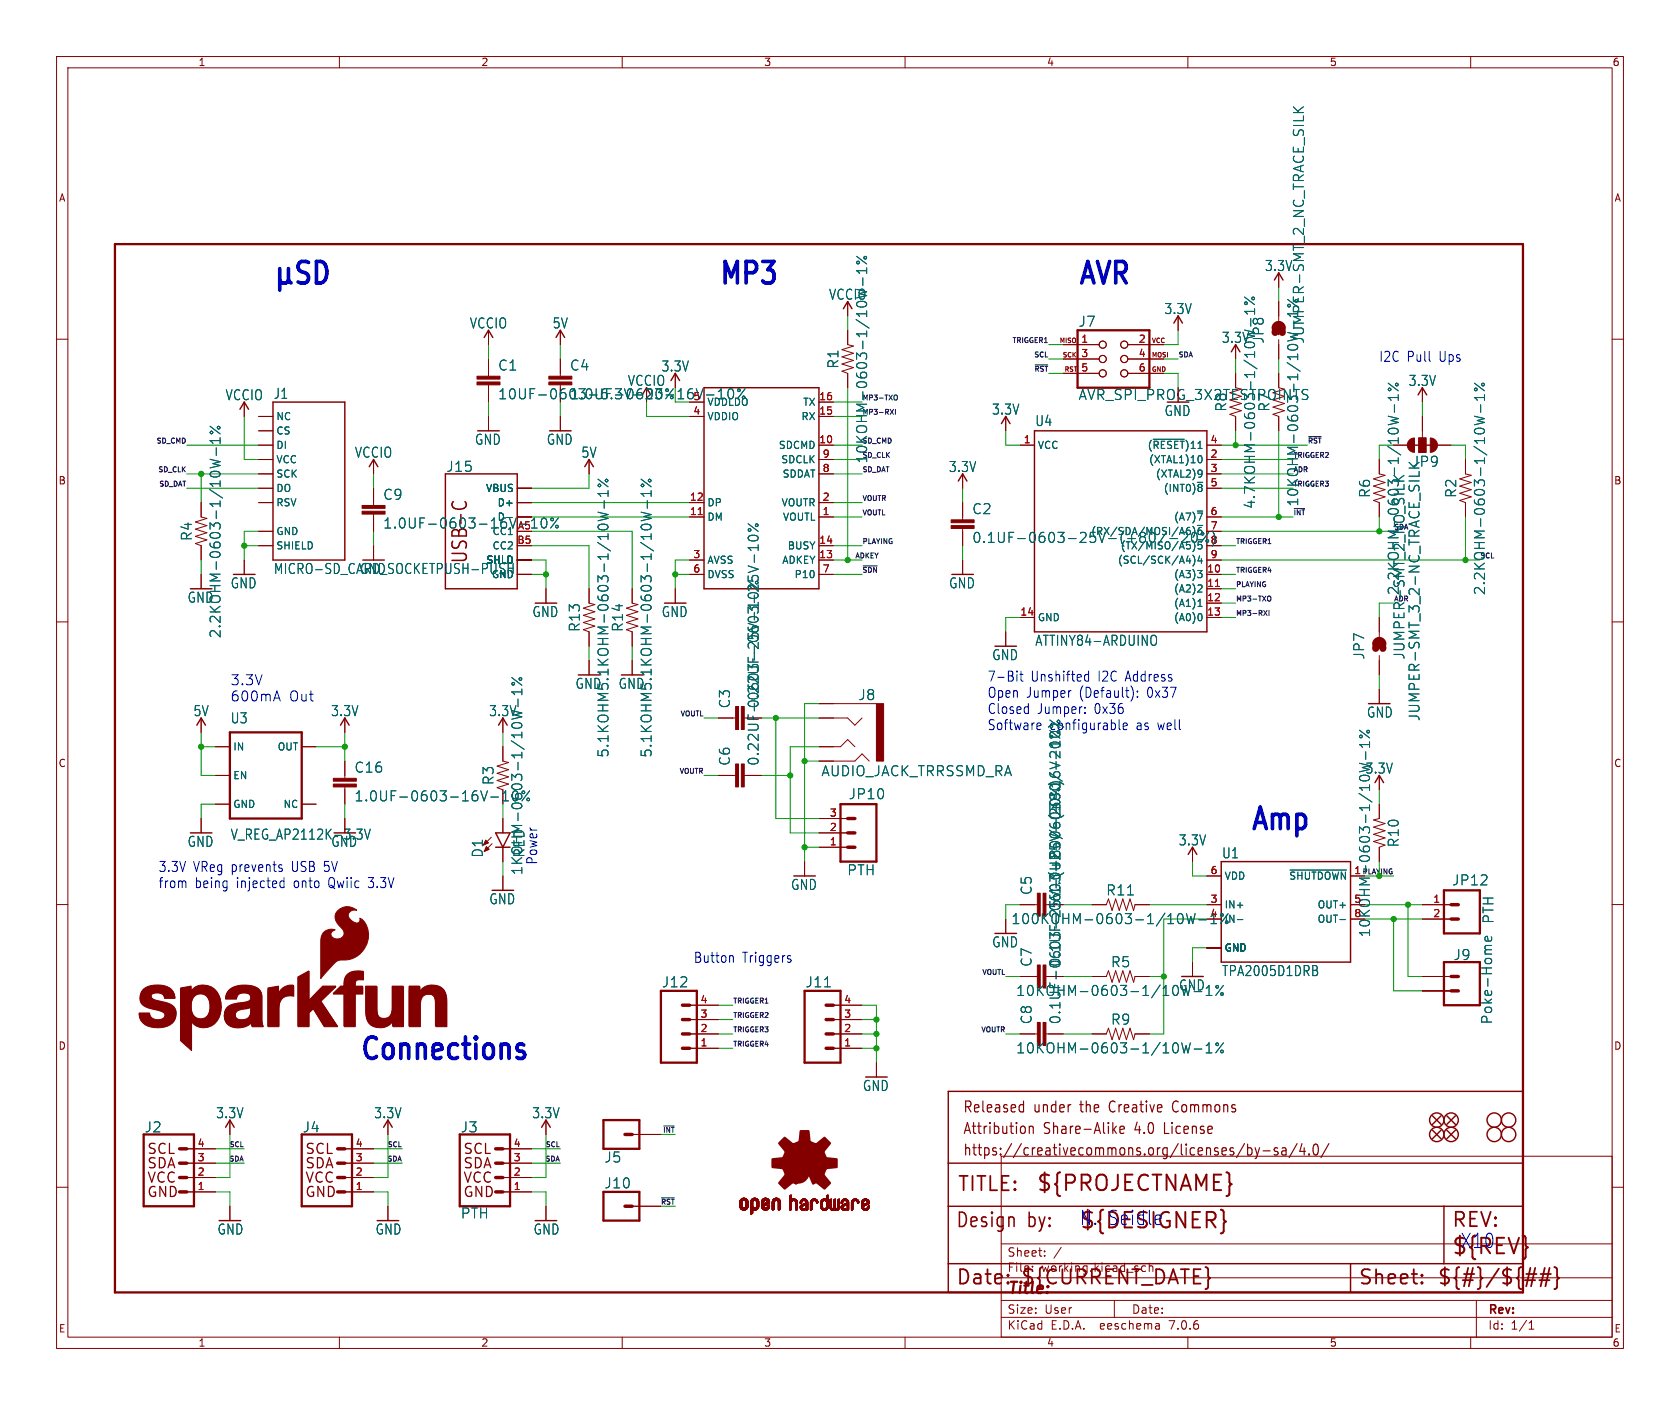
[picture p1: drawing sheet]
<svg xmlns="http://www.w3.org/2000/svg" width="297mm" height="249mm" viewBox="0 0 297 249" stroke-linecap="round" stroke-linejoin="round" font-family="sans-serif">
<defs><g id="words">
<g font-size="5.3" fill="#0000c2">
<text x="127" y="50.6">MP3</text>
<text x="190.5" y="50.6">AVR</text>
<text x="221" y="147.1">Amp</text>
<text x="63.5" y="187.7">Connections</text>
</g>
<g font-size="3.8" fill="#840000">
<text x="183.1" y="211.1">${PROJECTNAME}</text>
<text x="256.5" y="222.3">${REV}</text>
</g>
<text font-size="3.8" fill="#0000c2" x="190.8" y="217.7">${DESIGNER}</text>
<text font-size="3.5" fill="#006464" x="83" y="99.8" transform="rotate(-90 83 99.8)">USB-C</text>
<g font-size="3.5" fill="#840000">
<text x="169.2" y="211.1">TITLE:</text>
<text x="168.9" y="217.5">Design</text>
<text x="181.6" y="217.5">by:</text>
<text x="256.5" y="217.5">REV:</text>
<text x="168.9" y="227.6">Date:</text>
<text x="180.3" y="227.6">${CURRENT_DATE}</text>
<text x="240" y="227.6">Sheet:</text>
<text x="254" y="227.6">${#}/${##}</text>
</g>
<g font-size="3.5" fill="#0000c2">
<text x="190.8" y="216.9">N. Seidle</text>
<text x="258.1" y="221">X10</text>
</g>
<text font-size="2.8" fill="#840000" x="178" y="229.4">Title:</text>
<g font-size="2.7" fill="#840000">
<text x="170.2" y="197.1">Released</text>
<text x="182.7" y="197.1">under</text>
<text x="191.1" y="197.1">the</text>
<text x="196.5" y="197.1">Creative</text>
<text x="208" y="197.1">Commons</text>
<text x="170.2" y="200.9">Attribution</text>
<text x="184.5" y="200.9">Share-Alike</text>
<text x="200.8" y="200.9">4.0</text>
<text x="206.2" y="200.9">License</text>
<text x="170.2" y="204.7">https://creativecommons.org/licenses/by-sa/4.0/</text>
</g>
<g font-size="2.5" fill="#006464">
<text x="146.5" y="53.2">VCCIO</text>
<text x="223.5" y="48.2">3.3V</text>
<text x="83" y="58.3">VCCIO</text>
<text x="97.6" y="58.3">5V</text>
<text x="190.6" y="58">J7</text>
<text x="205.8" y="55.8">3.3V</text>
<text x="88" y="65.8">C1</text>
<text x="100.7" y="65.8">C4</text>
<text x="116.9" y="65.9">3.3V</text>
<text x="148.4" y="65.3" transform="rotate(-90 148.4 65.3)">R1</text>
<text x="215.9" y="60.9">3.3V</text>
<text x="223.6" y="60.9" transform="rotate(-90 223.6 60.9)">JP8</text>
<text x="230.7" y="60.9" transform="rotate(-90 230.7 60.9)">JUMPER-SMT_2_NC_TRACE_SILK</text>
<text x="39.8" y="71">VCCIO</text>
<text x="48.3" y="70.8">J1</text>
<text x="88" y="70.8">10UF-0603-6.3V-20%</text>
<text x="100.7" y="70.8">1.0UF-0603-16V-10%</text>
<text x="110.9" y="68.5">VCCIO</text>
<text x="248.9" y="68.5">3.3V</text>
<text x="175.3" y="73.6">3.3V</text>
<text x="182.9" y="75.6">U4</text>
<text x="205.8" y="73.8">GND</text>
<text x="217" y="72.9" transform="rotate(-90 217 72.9)">R8</text>
<text x="224.6" y="72.9" transform="rotate(-90 224.6 72.9)">R7</text>
<text x="62.7" y="81.2">VCCIO</text>
<text x="78.8" y="83.7">J15</text>
<text x="83.9" y="78.9">GND</text>
<text x="96.6" y="78.9">GND</text>
<text x="102.7" y="81.2">5V</text>
<text x="153.5" y="82.1" transform="rotate(-90 153.5 82.1)">10KOHM-0603-1/10W-1%</text>
<text x="167.7" y="83.7">3.3V</text>
<text x="249.5" y="82.8">JP9</text>
<text x="67.7" y="88.6">C9</text>
<text x="229.7" y="89.7" transform="rotate(-90 229.7 89.7)">10KOHM-0603-1/10W-1%</text>
<text x="242.4" y="88.1" transform="rotate(-90 242.4 88.1)">R6</text>
<text x="257.7" y="88.1" transform="rotate(-90 257.7 88.1)">R2</text>
<text x="34.1" y="95.8" transform="rotate(-90 34.1 95.8)">R4</text>
<text x="67.7" y="93.7">1.0UF-0603-16V-10%</text>
<text x="171.8" y="91.2">C2</text>
<text x="222.1" y="90.1" transform="rotate(-90 222.1 90.1)">4.7KOHM-0603-1/10W-1%</text>
<text x="48.3" y="101.7">MICRO-SD_CARD_SOCKETPUSH-PUSH</text>
<text x="63.6" y="101.7">GND</text>
<text x="171.8" y="96.2">0.1UF-0603-25V-(+80/-20%)</text>
<text x="33.1" y="106.8">GND</text>
<text x="40.7" y="104.3">GND</text>
<text x="167.7" y="104.3">GND</text>
<text x="247.5" y="105.3" transform="rotate(-90 247.5 105.3)">2.2KOHM-0603-1/10W-1%</text>
<text x="262.7" y="105.3" transform="rotate(-90 262.7 105.3)">2.2KOHM-0603-1/10W-1%</text>
<text x="39.2" y="113" transform="rotate(-90 39.2 113)">2.2KOHM-0603-1/10W-1%</text>
<text x="94" y="109.4">GND</text>
<text x="102.7" y="111.9" transform="rotate(-90 102.7 111.9)">R13</text>
<text x="110.3" y="111.9" transform="rotate(-90 110.3 111.9)">R14</text>
<text x="116.9" y="109.4">GND</text>
<text x="175.3" y="117">GND</text>
<text x="182.9" y="114.4">ATTINY84-ARDUINO</text>
<text x="241.4" y="116.7" transform="rotate(-90 241.4 116.7)">JP7</text>
<text x="248.5" y="116.7" transform="rotate(-90 248.5 116.7)">JUMPER-SMT_2_NO_SILK</text>
<text x="101.7" y="122.1">GND</text>
<text x="109.3" y="122.1">GND</text>
<text x="129.3" y="125.4" transform="rotate(-90 129.3 125.4)">C3</text>
<text x="134.3" y="125.4" transform="rotate(-90 134.3 125.4)">0.22UF-0603-25V-10%</text>
<text x="151.7" y="124.1">J8</text>
<text x="34.1" y="126.9">5V</text>
<text x="40.7" y="128.2">U3</text>
<text x="58.4" y="126.9">3.3V</text>
<text x="86.4" y="126.9">3.3V</text>
<text x="183.4" y="126.4">Jumper:</text>
<text x="185.5" y="129.3">configurable</text>
<text x="241.6" y="127.1">GND</text>
<text x="251.2" y="127.6" transform="rotate(-90 251.2 127.6)">JUMPER-SMT_3_2-NC_TRACE_SILK</text>
<text x="62.6" y="136.9">C16</text>
<text x="107.8" y="134.1" transform="rotate(-90 107.8 134.1)">5.1KOHM5.1KOHM-0603-1/10W-1%</text>
<text x="115.4" y="134.1" transform="rotate(-90 115.4 134.1)">5.1KOHM5.1KOHM-0603-1/10W-1%</text>
<text x="129.3" y="135.5" transform="rotate(-90 129.3 135.5)">C6</text>
<text x="134.3" y="135.5" transform="rotate(-90 134.3 135.5)">0.22UF-0603-25V-10%</text>
<text x="145.1" y="137.5">AUDIO_JACK_TRRSSMD_RA</text>
<text x="241.3" y="137.1">3.3V</text>
<text x="62.6" y="142">1.0UF-0603-16V-10%</text>
<text x="87.5" y="138.9" transform="rotate(-90 87.5 138.9)">R3</text>
<text x="150" y="141.6">JP10</text>
<text x="40.7" y="148.7">V_REG_AP2112K-3.3V</text>
<text x="208.3" y="149.8">3.3V</text>
<text x="247.5" y="150" transform="rotate(-90 247.5 150)">R10</text>
<text x="33.1" y="150">GND</text>
<text x="58.5" y="150">GND</text>
<text x="85.6" y="151.8" transform="rotate(-90 85.6 151.8)">D1</text>
<text x="92.6" y="154.9" transform="rotate(-90 92.6 154.9)">1KOHM-0603-1/10W-1%</text>
<text x="92.9" y="151.8" transform="rotate(-90 92.9 151.8)">RED</text>
<text x="149.7" y="155">PTH</text>
<text x="216" y="152">U1</text>
<text x="86.4" y="160.2">GND</text>
<text x="139.8" y="157.6">GND</text>
<text x="182.6" y="158.4" transform="rotate(-90 182.6 158.4)">C5</text>
<text x="187.7" y="158.4" transform="rotate(-90 187.7 158.4)">1.0UF-0603-16V-10%</text>
<text x="195.5" y="158.6">R11</text>
<text x="256.6" y="156.8">JP12</text>
<text x="175.3" y="167.8">GND</text>
<text x="178.7" y="163.7">100KOHM-0603-1/10W-1%</text>
<text x="242.4" y="165.9" transform="rotate(-90 242.4 165.9)">10KOHM-0603-1/10W-1%</text>
<text x="264.3" y="163.5" transform="rotate(-90 264.3 163.5)">PTH</text>
<text x="182.6" y="171.1" transform="rotate(-90 182.6 171.1)">C7</text>
<text x="187.7" y="171.1" transform="rotate(-90 187.7 171.1)">0.1UF-0603-25V-(+80/-20%)</text>
<text x="196.3" y="171.3">R5</text>
<text x="216" y="172.9">TPA2005D1DRB</text>
<text x="256.9" y="170">J9</text>
<text x="116.9" y="174.9">J12</text>
<text x="142.3" y="174.9">J11</text>
<text x="179.6" y="176.4">10KOHM-0603-1/10W-1%</text>
<text x="208.3" y="175.4">GND</text>
<text x="182.6" y="181.3" transform="rotate(-90 182.6 181.3)">C8</text>
<text x="187.7" y="181.3" transform="rotate(-90 187.7 181.3)">0.1UF-0603-25V-(+80/-20%)</text>
<text x="196.3" y="181.5">R9</text>
<text x="264" y="181.3" transform="rotate(-90 264 181.3)">Poke-Home</text>
<text x="179.6" y="186.5">10KOHM-0603-1/10W-1%</text>
<text x="152.5" y="193.2">GND</text>
<text x="25.5" y="200.5">J2</text>
<text x="38.1" y="198">3.3V</text>
<text x="53.4" y="200.5">J4</text>
<text x="66.1" y="198">3.3V</text>
<text x="81.4" y="200.5">J3</text>
<text x="94" y="198">3.3V</text>
<text x="106.8" y="205.8">J5</text>
<text x="81.4" y="215.7">PTH</text>
<text x="106.8" y="210.4">J10</text>
<text x="38.4" y="218.6">GND</text>
<text x="66.3" y="218.6">GND</text>
<text x="94.2" y="218.6">GND</text>
</g>
<g font-size="2.5" fill="#0000c2">
<text x="243.7" y="64.1">I2C Pull</text>
<text x="254.5" y="64.1">Ups</text>
<text x="40.6" y="121.3">3.3V</text>
<text x="40.6" y="124.2">600mA</text>
<text x="51.1" y="124.2">Out</text>
<text x="174.5" y="120.7">7-Bit</text>
<text x="174.5" y="123.6">Open</text>
<text x="181.4" y="123.6">Jumper</text>
<text x="182.2" y="120.7">Unshifted</text>
<text x="190.9" y="123.6">(Default):</text>
<text x="194.2" y="120.7">I2C Address</text>
<text x="203" y="123.6">0x37</text>
<text x="174.5" y="126.4">Closed</text>
<text x="174.5" y="129.3">Software</text>
<text x="193.5" y="126.4">0x36</text>
<text x="200.9" y="129.3">as well</text>
<text x="27.9" y="154.4">3.3V</text>
<text x="34.1" y="154.4">VReg prevents</text>
<text x="51.7" y="154.4">USB 5V</text>
<text x="95.1" y="153" transform="rotate(-90 95.1 153)">Power</text>
<text x="27.9" y="157.2">from</text>
<text x="34.4" y="157.2">being</text>
<text x="41.9" y="157.2">injected</text>
<text x="52.1" y="157.2">onto</text>
<text x="58.4" y="157.2">Qwiic</text>
<text x="65.6" y="157.2">3.3V</text>
<text x="122.6" y="170.4">Button</text>
<text x="131.2" y="170.4">Triggers</text>
</g>
<g font-size="2.5" fill="#840000">
<text x="190.6" y="71">AVR_SPI_PROG_3X2TESTPOINTS</text>
<text x="25.9" y="204.4">SCL</text>
<text x="25.9" y="207">SDA</text>
<text x="25.9" y="209.5">VCC</text>
<text x="53.8" y="204.4">SCL</text>
<text x="53.8" y="207">SDA</text>
<text x="53.8" y="209.5">VCC</text>
<text x="81.8" y="204.4">SCL</text>
<text x="81.8" y="207">SDA</text>
<text x="81.8" y="209.5">VCC</text>
<text x="25.9" y="212">GND</text>
<text x="53.8" y="212">GND</text>
<text x="81.8" y="212">GND</text>
</g>
<g font-size="2.1" fill="#840000">
<text x="178" y="225.2">File:</text>
<text x="178" y="222.5">Sheet:</text>
<text x="184.1" y="225.2">working.kicad_sch</text>
<text x="178" y="232.6">Size:</text>
<text x="184.7" y="232.6">User</text>
<text x="200" y="232.6">Date:</text>
<text x="263" y="232.8">Rev:</text>
<text x="178" y="235.4">KiCad</text>
<text x="185.7" y="235.4">E.D.A.</text>
<text x="194.6" y="235.4">eeschema</text>
<text x="207" y="235.4">7.0.6</text>
<text x="263" y="235.4">Id:</text>
<text x="267.1" y="235.4">1/1</text>
</g>
<g font-size="1.8" fill="#840000">
<text x="35" y="11.9">1</text>
<text x="85" y="11.9">2</text>
<text x="135" y="11.9">3</text>
<text x="185" y="11.9">4</text>
<text x="235" y="11.9">5</text>
<text x="285" y="11.9">6</text>
<text x="10.3" y="35.9">A</text>
<text x="285.3" y="35.9">A</text>
<text x="10.3" y="85.9">B</text>
<text x="285.3" y="85.9">B</text>
<text x="10.3" y="135.9">C</text>
<text x="285.3" y="135.9">C</text>
<text x="10.3" y="185.9">D</text>
<text x="285.3" y="185.9">D</text>
<text x="10.3" y="235.9">E</text>
<text x="35" y="238.4">1</text>
<text x="85" y="238.4">2</text>
<text x="135" y="238.4">3</text>
<text x="185" y="238.4">4</text>
<text x="235" y="238.4">5</text>
<text x="285" y="238.4">6</text>
<text x="285.3" y="235.9">E</text>
</g>
<g font-size="1.8" fill="#a90000">
<text x="191.1" y="60.7">1</text>
<text x="191.1" y="63.2">3</text>
<text x="191.1" y="65.8">5</text>
<text x="201.2" y="60.7">2</text>
<text x="201.2" y="63.2">4</text>
<text x="201.2" y="65.8">6</text>
<text x="122.5" y="70.9">5</text>
<text x="144.7" y="70.9">16</text>
<text x="122.5" y="73.4">4</text>
<text x="144.7" y="73.4">15</text>
<text x="144.7" y="78.5">10</text>
<text x="145.3" y="83.6">8</text>
<text x="145.3" y="81">9</text>
<text x="180.9" y="78.5">1</text>
<text x="213.9" y="81">2</text>
<text x="213.9" y="83.6">3</text>
<text x="213.9" y="78.5">4</text>
<text x="121.9" y="88.6">12</text>
<text x="145.3" y="88.6">2</text>
<text x="213.9" y="86.1">5</text>
<text x="121.9" y="91.2">11</text>
<text x="145.3" y="91.2">1</text>
<text x="213.9" y="91.2">6</text>
<text x="91.4" y="96.3">B5</text>
<text x="122.5" y="98.8">3</text>
<text x="122.5" y="101.3">6</text>
<text x="144.7" y="98.8">13</text>
<text x="144.7" y="96.3">14</text>
<text x="145.3" y="101.3">7</text>
<text x="213.3" y="101.3">10</text>
<text x="213.9" y="98.8">9</text>
<text x="213.3" y="103.9">11</text>
<text x="213.3" y="106.4">12</text>
<text x="180.3" y="109">14</text>
<text x="213.3" y="109">13</text>
<text x="146.6" y="149.6">1</text>
<text x="146.6" y="147.1">2</text>
<text x="146.6" y="144.5">3</text>
<text x="213.9" y="154.7">6</text>
<text x="239.3" y="154.7">1</text>
<text x="213.9" y="159.8">3</text>
<text x="239.3" y="159.8">5</text>
<text x="253.3" y="159.8">1</text>
<text x="213.9" y="162.3">4</text>
<text x="239.3" y="162.3">8</text>
<text x="253.3" y="162.3">2</text>
<text x="123.8" y="177.5">4</text>
<text x="149.2" y="177.5">4</text>
<text x="123.8" y="185.2">1</text>
<text x="123.8" y="182.6">2</text>
<text x="123.8" y="180.1">3</text>
<text x="149.2" y="185.2">1</text>
<text x="149.2" y="182.6">2</text>
<text x="149.2" y="180.1">3</text>
<text x="34.9" y="202.9">4</text>
<text x="62.8" y="202.9">4</text>
<text x="90.7" y="202.9">4</text>
<text x="34.9" y="208">2</text>
<text x="34.9" y="205.5">3</text>
<text x="62.8" y="208">2</text>
<text x="62.8" y="205.5">3</text>
<text x="90.7" y="208">2</text>
<text x="90.7" y="205.5">3</text>
<text x="34.9" y="210.6">1</text>
<text x="62.8" y="210.6">1</text>
<text x="90.7" y="210.6">1</text>
</g>
<g font-size="1.8" fill="#006464">
<text x="125" y="72">VDDLDO</text>
<text x="141.9" y="72">TX</text>
<text x="48.8" y="77.1">CS</text>
<text x="48.8" y="74.5">NC</text>
<text x="125" y="74.5">VDDIO</text>
<text x="141.6" y="74.5">RX</text>
<text x="48.8" y="79.6">DI</text>
<text x="48.8" y="82.1">VCC</text>
<text x="137.6" y="79.6">SDCMD</text>
<text x="138" y="82.1">SDCLK</text>
<text x="183.4" y="79.6">VCC</text>
<text x="202.8" y="79.6">(~{RESET})11</text>
<text x="203" y="82.1">(XTAL1)10</text>
<text x="48.8" y="87.2">DO</text>
<text x="48.8" y="89.8">RSV</text>
<text x="48.8" y="84.7">SCK</text>
<text x="85.8" y="87.2">VBUS</text>
<text x="87.9" y="89.8">D+</text>
<text x="125" y="89.8">DP</text>
<text x="138.1" y="89.8">VOUTR</text>
<text x="138.3" y="84.7">SDDAT</text>
<text x="204.2" y="84.7">(XTAL2)9</text>
<text x="205.6" y="87.2">(INT0)~{8}</text>
<text x="48.8" y="94.8">GND</text>
<text x="87" y="94.8">CC1</text>
<text x="87.9" y="92.3">D-</text>
<text x="91.5" y="93.7">A5</text>
<text x="125" y="92.3">DM</text>
<text x="138.3" y="92.3">VOUTL</text>
<text x="192.8" y="94.8">(RX/SDA/MOSI/A6)~{6}</text>
<text x="207.4" y="92.3">(A7)~{7}</text>
<text x="213.9" y="93.7">7</text>
<text x="48.8" y="97.4">SHIELD</text>
<text x="85.9" y="99.9">SHLD</text>
<text x="87" y="97.4">CC2</text>
<text x="125" y="99.9">AVSS</text>
<text x="138.2" y="99.9">ADKEY</text>
<text x="139.2" y="97.4">BUSY</text>
<text x="197.5" y="99.9">(SCL/SCK/A4)4</text>
<text x="198" y="97.4">(TX/MISO/A5)~{5}</text>
<text x="213.9" y="96.3">8</text>
<text x="86.9" y="102.5">GND</text>
<text x="125" y="102.5">DVSS</text>
<text x="140.4" y="102.5">P10</text>
<text x="207.4" y="102.5">(A3)3</text>
<text x="207.4" y="105">(A2)2</text>
<text x="207.4" y="107.5">(A1)1</text>
<text x="183.4" y="110.1">GND</text>
<text x="207.4" y="110.1">(A0)0</text>
<text x="41.1" y="132.9">IN</text>
<text x="49" y="132.9">OUT</text>
<text x="41.1" y="143.1">GND</text>
<text x="41.1" y="138">EN</text>
<text x="50" y="143.1">NC</text>
<text x="216.4" y="155.8">VDD</text>
<text x="227.8" y="155.8">~{SHUTDOWN}</text>
<text x="216.4" y="160.9">IN+</text>
<text x="232.8" y="160.9">OUT+</text>
<text x="216.4" y="163.4">IN-</text>
<text x="232.8" y="163.4">OUT-</text>
<text x="216.4" y="168.5">GND</text>
</g>
<g font-size="1.2" fill="#0f0f0f">
<text x="178.8" y="60.7">TRIGGER1</text>
<text x="182.7" y="63.3">SCL</text>
<text x="182.7" y="65.8">~{RST}</text>
<text x="208.3" y="63.3">SDA</text>
<text x="152.4" y="70.9">MP3-TXO</text>
<text x="152.4" y="73.4">MP3-RXI</text>
<text x="27.5" y="78.5">SD_CMD</text>
<text x="27.8" y="83.6">SD_CLK</text>
<text x="152.4" y="83.6">SD_DAT</text>
<text x="228.6" y="81">TRIGGER2</text>
<text x="231.1" y="78.5">~{RST}</text>
<text x="28" y="86.1">SD_DAT</text>
<text x="152.4" y="88.7">VOUTR</text>
<text x="152.4" y="91.2">VOUTL</text>
<text x="228.6" y="91.2">~{INT}</text>
<text x="151.1" y="98.8">ADKEY</text>
<text x="152.4" y="96.3">PLAYING</text>
<text x="152.4" y="101.4">~{SDN}</text>
<text x="218.4" y="96.3">TRIGGER1</text>
<text x="218.4" y="101.4">TRIGGER4</text>
<text x="218.4" y="103.9">PLAYING</text>
<text x="218.4" y="106.4">MP3-TXO</text>
<text x="218.4" y="109">MP3-RXI</text>
<text x="120.2" y="126.8">VOUTL</text>
<text x="120" y="136.9">VOUTR</text>
<text x="240.7" y="154.7">PLAYING</text>
<text x="173.5" y="172.5">VOUTL</text>
<text x="129.5" y="177.6">TRIGGER1</text>
<text x="129.5" y="180.1">TRIGGER2</text>
<text x="129.5" y="182.6">TRIGGER3</text>
<text x="129.5" y="185.2">TRIGGER4</text>
<text x="173.3" y="182.6">VOUTR</text>
<text x="40.4" y="203">SCL</text>
<text x="68.4" y="203">SCL</text>
<text x="96.3" y="203">SCL</text>
<text x="117.1" y="200.4">~{INT}</text>
<text x="40.4" y="205.5">SDA</text>
<text x="68.3" y="205.5">SDA</text>
<text x="96.3" y="205.5">SDA</text>
<text x="116.7" y="213.1">~{RST}</text>
</g>
<g font-size="1.2" fill="#006464">
<text x="152.4" y="78.5">SD_CMD</text>
<text x="152.4" y="81">SD_CLK</text>
<text x="228.6" y="83.6">ADR</text>
<text x="228.6" y="86.1">TRIGGER3</text>
<text x="246.4" y="93.7">SDA</text>
<text x="261.6" y="98.8">SCL</text>
<text x="246.4" y="106.4">ADR</text>
</g>
<g font-size="1.1" fill="#840000">
<text x="187.2" y="60.9">MISO</text>
<text x="187.8" y="63.4">SCK</text>
<text x="188.1" y="66">RST</text>
<text x="203.5" y="66">GND</text>
<text x="203.5" y="63.4">MOSI</text>
<text x="203.5" y="60.9">VCC</text>
</g>
</g></defs>
<g fill="none" stroke="#840000" stroke-width=".18">
<path d="M10 10h277v228.5h-277zM12 12h273v224.5h-273zM60 10v2M110 10v2M160 10v2M210 10v2M260 10v2M10 60h2M86.4 58.4v2.6M99.1 58.4v2.6M149.9 53.3v2.6M149.9 58.4v2.6l1 .2-2.1 .6 2.1 .7-2.1 .6 2.1 .7-2.1 .6 2.1 .6-2.1 .7 1.1 .3v2.6"/>
<path d="M208.3 55.9v2.5M226.1 48.3v2.5M226.1 53.3v3.5M285 60h2M43.2 71.1v2.6M45.7 78.7h2.6M45.7 73.7h2.6M45.7 76.2h2.6M86.4 63.5v3M86.4 68.1v3M86.4 73.7v2.5M99.1 63.5v3"/>
<path d="M99.1 68.1v.5M99.1 73.7v2.5M119.4 66v2.6M121.9 73.7h2.6M144.8 78.7h2.5M144.8 73.7h2.5M144.8 71.1h2.5M177.8 73.7v2.5M180.3 78.7h2.6M188 61h6.3M188 63.5h6.3M188 66h6.3"/>
<path d="M199.4 61h6.3M199.4 63.5h6.3M199.4 66h6.3M213.4 78.7h2.5M217.4 72l2.1 .6-2.1 .7 1 .4v2.5M218.4 61v2.5M218.4 66v2.6M225 72l2.1 .6-2.1 .7 1.1 .4v2.5M226.1 60.1v3.4M226.1 66v2.6M246.4 78.7h2.5M250.8 77.5h1.3v2.5h-1.3z"/>
<path d="M251.5 68.6v2.5M251.5 73.7v3.8M254 78.7h2.5M35.6 88.9v2.5l1 .3-2.1 .6 2.1 .7-2.1 .6 2.1 .6-2.1 .7 2.1 .6-2.1 .6 1.1 .4v2.6M43.2 99.1v2.5M45.7 81.3h2.6M45.7 83.8h2.6M45.7 86.4h2.6M45.7 94h2.6M45.7 96.5h2.6M45.7 88.9h2.6M66 81.3v2.5"/>
<path d="M66 86.4v3M66 90.9v3.1M66 96.5v2.6M91.4 86.4h2.6M91.4 91.4h2.6M91.4 99.1h2.6M91.4 88.9h2.6M104.1 81.3v2.5M121.9 91.4h2.6M121.9 99.1h2.6M121.9 88.9h2.6M144.8 81.3h2.5"/>
<path d="M144.8 83.8h2.5M144.8 91.4h2.5M144.8 96.5h2.5M144.8 99.1h2.5M144.8 88.9h2.5M170.2 83.8v2.6M170.2 88.9v3M170.2 93.5v3M170.2 99.1v2.5M213.4 81.3h2.5M213.4 83.8h2.5M213.4 86.4h2.5"/>
<path d="M213.4 91.4h2.5M213.4 94h2.5M213.4 96.5h2.5M213.4 99.1h2.5M243.8 81.3v2.5l1.1 .3-2.1 .6 2.1 .6-2.1 .7 2.1 .6-2.1 .6 2.1 .7-2.1 .6 1 .4v2.5M259.1 81.3v2.5l1 .3-2 .6 2 .6-2 .7 2 .6-2 .6 2 .7-2 .6 1 .4v2.5M10 110h2M35.6 101.6v2.5M91.4 101.6h2.6M96.5 104.1v2.6M104.1 104.1v2.6l1.1 .2-2.1 .7 2.1 .6-2.1 .6 2.1 .7-2.1 .6 2.1 .6-2.1 .7 1 .4v2.5M104.1 116.8v2.6"/>
<path d="M111.8 104.1v2.6l1 .2-2.1 .7 2.1 .6-2.1 .6 2.1 .7-2.1 .6 2.1 .6-2.1 .7 1.1 .4v2.5M111.8 116.8v2.6M119.4 104.1v2.6M121.9 101.6h2.6M144.8 101.6h2.5M177.8 111.8v2.5M180.3 109.2h2.6M213.4 101.6h2.5M213.4 104.1h2.5M213.4 106.7h2.5M213.4 109.2h2.5M243.8 109.2v3.4"/>
<path d="M243.8 116v3.4M285 110h2M35.6 127v2.5M38.1 132.1h2.5M38.1 137.2h2.5M53.3 132.1h2.6M61 127v2.5M61 134.6v3.1M61 139.2v3M88.9 127v2.5M88.9 132.1v2.5l1 .3-2 .6 2 .6-2 .7 2 .6-2 .6 2 .7-2 .6 1 .4v2.5M127 137.2h3"/>
<path d="M127 127h3M131.6 137.2h3M131.6 127h.5M144.8 132.1h3.8l1.3-1.3 1.2 1.3M144.8 127h5.1l1.2 1.3 1.3-1.3M144.8 134.6h6.3l1.3-1.2 1.3 1.2M144.8 124.5h10.1M243.8 121.9v2.6M243.8 137.2v2.5M10 160h2M35.6 144.8v2.5M38.1 142.2h2.5"/>
<path d="M53.3 142.2h2.6M61 144.8v2.5M86.9 148.1l-1.4 1.4M87 149.2l-1.4 1.4M88.9 144.8v2.5M88.9 149.9v2.5M88.9 154.9v2.6M142.2 152.4v2.5M144.8 149.9h5.1M144.8 147.3h5.1M144.8 144.8h5.1M210.8 149.9v2.5"/>
<path d="M213.4 154.9h2.5M238.8 154.9h2.5M243.8 142.2v2.6l-1 .2 2.1 .7-2.1 .6 2.1 .6-2.1 .7 2.1 .6-2.1 .6 2.1 .7-1.1 .4v2.5M285 160h2M121.9 177.8h5.1M147.3 177.8h5.1M177.8 162.6v2.5M180.3 160h3.1M180.3 172.7h3.1M184.9 160h.5M184.9 172.7h.5M193 160h2.6l.4-1 .6 2 .6-2 .7 2 .6-2 .6 2 .7-2 .6 2 .3-1h2.5"/>
<path d="M193 172.7h2.6l.4-1 .6 2 .6-2 .7 2 .6-2 .6 2 .7-2 .6 2 .3-1h2.5M210.8 170.2v2.5M213.4 167.6h2.5M213.4 160h2.5M213.4 162.6h2.5M238.8 160h2.5M238.8 162.6h2.5M251.5 160h5M251.5 162.6h5M251.5 172.7h5M251.5 175.3h5M40.6 198.1v2.6"/>
<path d="M68.6 198.1v2.6M96.5 198.1v2.6M121.9 182.9h5.1M121.9 185.4h5.1M121.9 180.3h5.1M147.3 182.9h5.1M147.3 185.4h5.1M147.3 180.3h5.1M154.9 188v2.5M180.3 182.9h3.1M184.9 182.9h3.1M193 182.9h2.6l.4-1 .6 2 .6-2 .7 2 .6-2 .6 2 .7-2 .6 2 .3-1h2.5"/>
<path d="M10 210h2M33 210.8h5.1M33 208.3h5.1M33 205.7h5.1M33 203.2h5.1M40.6 213.4v2.5M61 210.8h5M61 208.3h5M61 205.7h5M61 203.2h5M68.6 213.4v2.5M88.9 210.8h5.1"/>
<path d="M88.9 208.3h5.1M88.9 205.7h5.1M88.9 203.2h5.1M96.5 213.4v2.5M111.8 213.4h5M111.8 200.7h5M177 204.5h108v32h-108zM285 210h2M60 236.5v2M110 236.5v2M160 236.5v2M177 233h108"/>
<path d="M177 230h108M177 226h108M177 220h108M184.7 222.1v.1M184.7 221.3v.1M187.6 220.6l-1.3 2M197 230v3M203.2 223.4v1.5M204.9 234.2l.1 .9M205 235l-.2 .1M205 234.5h-.2M210 236.5v2"/>
<path d="M260 236.5v2M261 230v6.5M270.3 235.1h.9M270.3 234l.4-.4v1.5"/>
<circle cx="194.9" cy="63.5" r=".63"/>
<circle cx="194.9" cy="61" r=".63"/>
<circle cx="194.9" cy="66" r=".63"/>
<circle cx="198.8" cy="63.5" r=".63"/>
<circle cx="198.8" cy="66" r=".63"/>
<circle cx="198.8" cy="61" r=".63"/>
</g>
<g fill="none" stroke="#840000" stroke-width=".41">
<path d="M20.3 43.2h248.9v185.4h-248.9zM190.5 58.4h12.7v10.2h-12.7zM40.6 129.5h12.7v15.3h-12.7zM148.6 142.2h6.3v10.2h-6.3zM255.3 157.5h6.3v7.6h-6.3zM116.8 175.3h6.4v12.7h-6.4zM142.2 175.3h6.4v12.7h-6.4zM255.3 170.2h6.3v7.6h-6.3zM106.7 198.1h6.3v5.1h-6.3zM25.4 200.7h8.9v12.7h-8.9zM53.3 200.7h8.9v12.7h-8.9zM81.3 200.7h8.9v12.7h-8.9z"/>
<path d="M106.7 210.8h6.3v5.1h-6.3z"/>
</g>
<g fill="none" stroke="#006464" stroke-width=".18">
<path d="M228.7 18.9l1 1M230.4 18.9l-1 .8M151.4 45.3l1.8 1.4M152.5 49.1v1.4M153.2 47.4v1M153.2 47.9h-1.8l.5 .5M220 58.4l1.8 .4-1.3 .3 1.3 .4-1.8 .4M220 52.5l1.8 1.4M221.8 54.6v1M221.8 55.1h-1.8l.5 .5M227.6 58.8l1.8 .4M227.6 53l1.8 1.3"/>
<path d="M228.1 53.9l-.2-.1-.3 .3 .3 .2 .2-.1M229.4 59.9l-1.8 .4M229.4 55.5h-1.8l.5 .3M37.1 75.4l1.8 1.4M38.2 79.2v1.4M38.9 77.4v1M38.9 77.9h-1.8l.5 .5M124.9 69.9h1.3M127 69.3l.5-.5v1.7M128.8 70.2a.92 .92 0 0 1 .5-1.4 1.05 1.05 0 0 1 .3 1.4M131.3 70.1h.3M131.7 68.8l-1.3 1.7"/>
<path d="M203.9 77.7h5.5M245.4 73.6l1.8 .4-1.3 .4 1.3 .3-1.8 .4M245.4 67.8l1.8 1.3M246.5 71.6v1.3M247.2 70.3h-1.8l.5 .5M247.2 69.8v1M260.7 73.6l1.7 .4-1.2 .4 1.2 .3-1.7 .4M260.7 67.8l1.7 1.3M261.8 71.6v1.3M262.4 69.8v1M262.4 70.3h-1.7l.5 .5M37.1 81.2l1.8 .5-1.3 .3 1.3 .3-1.8 .5"/>
<path d="M89.8 99.7v1.7M90.7 99.7v1.7M94 93.4h1M94.1 92l.4-.4v1.8M95.9 91.7l.4-.1a1.11 1.11 0 0 1 0 1.8h-.2a1.18 1.18 0 0 1-.2-1.7zM98.7 91.6l-1.3 1.8M105.7 90.6l1.8 .4-1.3 .4 1.3 .3-1.8 .4M105.7 84.8l1.8 1.3M105.9 92.9a1.5 1.5 0 0 1 1.4 0M106.8 88.6v1.3M107.5 87.3h-1.8l.5 .5M107.5 86.8v1"/>
<path d="M113.3 90.6l1.8 .4-1.3 .4 1.3 .3-1.8 .4M113.3 84.8l1.8 1.3M113.5 92.9a1.5 1.5 0 0 1 1.4 0M114.4 88.6v1.3M115.1 86.8v1M115.1 87.3h-1.8l.5 .5M132.3 92.6l1.7 1.4M132.3 94.9a1.18 1.18 0 0 1 1.7 .2v.2a1.11 1.11 0 0 1-1.7 0zM133.4 98.1v1.4M134 96.4v1M134 96.9h-1.7l.5 .5M206.2 94.1l-1.5 2.3"/>
<path d="M209.7 99.2h.8M209.9 94.9l-1 1M210.9 98.2a1.47 1.47 0 0 1 0 1.9M211.9 93.8h.4l.2 .2-.1 .5h-.5M212.1 80.6a.68 .68 0 0 1 .4 .6 .68 .68 0 0 1-.4 .7M212.1 98.3l-.3 .9h.8M212.3 83.1l.1 .2a1.07 1.07 0 0 1-.1 1M212.4 93.3l-.4 .1M212.4 98.8v.8M212.5 83.7l-.2 .2M213.4 95.4l-.2 .3 .2 .2M213.7 94.2l-1.4 1.7"/>
<path d="M214.5 94.2l.1 .2M250.9 83.4v.8M90.5 119.8l1.8 1.4M203.8 112.4h.4a1.26 1.26 0 0 1-.1 1.7h-.3M211.7 100.9h.8l-.4 .5M211.8 107.3h.7M212 106.2l.1-.2v1.3M212.2 108.5a.79 .79 0 0 1 0 1.3M212.3 101.4l.2 .2v.3l-.2 .3M212.3 103.4l.2 .3-.1 .3-.7 .7h.8M90.5 125.7l1.8 .4-1.3 .3 1.3 .4M91.6 123.7v1.3"/>
<path d="M92.3 121.9v1M92.3 122.4h-1.8l.5 .5M93.6 139.9l-1.3 1.8M186.7 132.9v1.3M187.4 131.1v1M187.4 132.9v1.1l-1-1a.48 .48 0 0 0-.8 .3v.4M187.4 131.6h-1.8l.5 .5M187.4 131.7a1.11 1.11 0 0 0-1.8 0v.1a1.11 1.11 0 0 0 1.8 0M240.3 135l1.8 .4M240.3 129.2l1.8 1.3M241.4 133v1.3M242.1 136.1l-1.8 .4"/>
<path d="M242.1 131.2v1M242.1 131.7h-1.8l.5 .5M63.1 146.7h.9l-.5 .6M63.9 147.4l.1 .3-.1 .6M64.4 146.7l.6 1.7 .5-1.7M86.8 141h1.3M88.9 141.7h1M88.9 140.4l.5-.5v1.8M93.4 141.2l.2 .2-.2 .3M228.1 153.9h9.9M145.8 174.6h1M209.8 161.6l.4 1.8 .3-1.3 .4 1.3 .4-1.8"/>
<path d="M212 162.7h1.3M213.2 176.1h1M214.1 163.4h1M214.6 161.6v1.8M216 161.6l-.2 .2 .2 .3M216.3 174.3l-1.4 1.8M217.1 161.6l-1.3 1.8M218.7 162.7h1M232.6 170.8l.3 .3-.1 .4-.2 .1a.49 .49 0 0 1 .4 .5 .49 .49 0 0 1-.3 .5h-.6M236.9 162.7h.9M263.6 165.7l.1 .5-.2 .3-.9-.1v-.7l.3-.1 .2 .9M263.7 167.2h-.9l-.3 .3"/>
<path d="M208.9 184.5l.4 1.7 .4-1.2 .3 1.2 .4-1.7M211.1 185.6h1.4M213.2 186.2h1M213.2 185l.5-.5v1.7M216.3 184.5l-1.4 1.7"/>
<circle cx="151.7" cy="46.4" r=".25"/>
<circle cx="153" cy="45.6" r=".25"/>
<circle cx="220.3" cy="53.6" r=".25"/>
<circle cx="221.5" cy="52.8" r=".25"/>
<circle cx="37.4" cy="76.5" r=".25"/>
<circle cx="38.7" cy="75.6" r=".25"/>
<circle cx="130.6" cy="69" r=".25"/>
<circle cx="245.7" cy="68.9" r=".25"/>
<circle cx="246.9" cy="68" r=".25"/>
<circle cx="260.9" cy="68.9" r=".24"/>
<circle cx="262.2" cy="68" r=".25"/>
<circle cx="97.6" cy="91.9" r=".25"/>
<circle cx="98.5" cy="93.2" r=".25"/>
<circle cx="106" cy="85.9" r=".25"/>
<circle cx="107.2" cy="85" r=".25"/>
<circle cx="113.6" cy="85.9" r=".25"/>
<circle cx="114.9" cy="85" r=".25"/>
<circle cx="132.5" cy="93.7" r=".25"/>
<circle cx="133.8" cy="92.9" r=".25"/>
<circle cx="212.6" cy="94.4" r=".25"/>
<circle cx="90.7" cy="120.9" r=".25"/>
<circle cx="92" cy="120.1" r=".25"/>
<circle cx="240.6" cy="130.3" r=".25"/>
<circle cx="241.9" cy="129.4" r=".25"/>
<circle cx="215.2" cy="174.5" r=".25"/>
<circle cx="216" cy="175.8" r=".25"/>
<circle cx="215.2" cy="184.7" r=".25"/>
<circle cx="216" cy="186" r=".25"/>
</g>
<g fill="none" stroke="#840000" stroke-width=".25">
<path d="M85.6 59.7l.8-1.3 .7 1.3M98.3 59.7l.8-1.3 .7 1.3M149.1 54.6l.8-1.3 .7 1.3M207.5 57.2l.8-1.3 .7 1.3M225.3 49.5l.8-1.2 .7 1.2M226.1 57.4v1.8M42.4 72.4l.8-1.3 .7 1.3M48.3 71.1h12.7v28h-12.7zM118.6 67.3l.8-1.3 .7 1.3M124.5 68.6h20.3v35.5h-20.3zM177 74.9l.8-1.2 .8 1.2M182.9 76.2h30.5v35.6h-30.5z"/>
<path d="M217.7 62.2l.7-1.2 .8 1.2M249.7 78.7h3.8M250.7 69.9l.8-1.3 .7 1.3M65.3 82.6l.7-1.3 .8 1.3M78.7 83.8h12.7v20.3h-12.7zM103.4 82.6l.7-1.3 .8 1.3M169.4 85.1l.8-1.3 .7 1.3M34.8 128.3l.8-1.3 .7 1.3M60.2 128.3l.8-1.3 .7 1.3M88.1 128.3l.8-1.3 .8 1.3M243.1 138.4l.7-1.2 .8 1.2M87.6 149.9h2.6"/>
<path d="M87.6 147.3h2.6l-1.3 2.6zM210.1 151.1l.7-1.2 .8 1.2M215.9 152.4h22.9v17.8h-22.9zM39.9 199.4l.7-1.3 .8 1.3M67.8 199.4l.8-1.3 .7 1.3M95.8 199.4l.7-1.3 .8 1.3M167.6 193h101.6v35.6h-101.6zM253.2 199.9l1.6 1.5M253.2 197.4l1.6 1.5M254.8 199.9l-1.6 1.5M254.8 197.4l-1.6 1.5M255.8 197.4l1.5 1.5"/>
<path d="M255.8 199.9l1.5 1.5M257.3 197.4l-1.5 1.5M257.3 199.9l-1.5 1.5M167.6 205.7h101.6M167.6 213.4h101.6M255.3 213.4v10.1M167.6 223.5h101.6M238.8 223.5v5.1"/>
<circle cx="254" cy="198.1" r="1.27"/>
<circle cx="256.5" cy="198.1" r="1.27"/>
<circle cx="264.2" cy="198.1" r="1.27"/>
<circle cx="266.7" cy="198.1" r="1.27"/>
<circle cx="254" cy="200.7" r="1.27"/>
<circle cx="256.5" cy="200.7" r="1.27"/>
<circle cx="264.2" cy="200.7" r="1.27"/>
<circle cx="266.7" cy="200.7" r="1.27"/>
</g>
<g fill="#840000" stroke="#840000" stroke-width=".18">
<path d="M86 149.7l.5 .5-.9 .4z"/>
<path d="M131.1 125h.5v4h-.5z"/>
<path d="M130 125h.6v4h-.6z"/>
<path d="M168.1 93h4.1v.5h-4.1z"/>
<path d="M168.1 91.9h4.1v.6h-4.1z"/>
<path d="M130.8 213.4h.4z"/>
<path d="M130.8 213.3l.4 .1z"/>
<path d="M130.8 213.3h.4z"/>
<path d="M130.8 213.2l.4 .1z"/>
<path d="M130.8 213.2h.4z"/>
<path d="M130.8 213.1l.4 .1z"/>
<path d="M130.8 213.1h.4z"/>
<path d="M130.8 213l.4 .1z"/>
<path d="M130.8 213h.4z"/>
<path d="M130.8 212.9l.4 .1z"/>
<path d="M130.8 212.9h.4z"/>
<path d="M130.8 212.8l.4 .1z"/>
<path d="M130.8 212.8h.4z"/>
<path d="M130.8 212.7l.4 .1z"/>
<path d="M130.8 212.7h.4z"/>
<path d="M130.8 212.6l.4 .1z"/>
<path d="M130.8 212.6h.4z"/>
<path d="M130.8 212.5l.4 .1z"/>
<path d="M130.8 212.5h.4z"/>
<path d="M130.8 213.5h.5z"/>
<path d="M130.8 213.5h.4z"/>
<path d="M130.8 213.4l.4 .1z"/>
<path d="M130.8 212.4l.4 .1z"/>
<path d="M130.8 213.6h.5z"/>
<path d="M130.8 213.5l.5 .1z"/>
<path d="M130.8 212.4h.4z"/>
<path d="M130.8 212.4h.5z"/>
<path d="M130.8 213.6h.6z"/>
<path d="M130.8 212.3l.6 .1z"/>
<path d="M130.9 213.6l.5 .1z"/>
<path d="M130.9 212.3h.5z"/>
<path d="M130.9 213.7h1.3z"/>
<path d="M130.9 213.7h.6z"/>
<path d="M130.9 212.3h1.2z"/>
<path d="M130.9 213.7h1.2z"/>
<path d="M130.9 212.2l1.2 .1z"/>
<path d="M130.9 213.7l1.2 .1z"/>
<path d="M130.9 212.2h1.2z"/>
<path d="M130.9 213.8h1.2z"/>
<path d="M131 213.8h1.1z"/>
<path d="M131 212.2h1.1z"/>
<path d="M131 213.8h1z"/>
<path d="M131 212.1l1 .1z"/>
<path d="M131 213.8l1 .1z"/>
<path d="M131 212.1h1z"/>
<path d="M131 213.9h1z"/>
<path d="M131.1 213.9h.9z"/>
<path d="M131.1 212.1h.9z"/>
<path d="M131.1 213.9h.8z"/>
<path d="M131.1 212.1h.8z"/>
<path d="M131.1 212l.8 .1z"/>
<path d="M131.1 212h.8z"/>
<path d="M131.1 213.9l.8 .1z"/>
<path d="M131.1 214h.8z"/>
<path d="M131.2 212h.7z"/>
<path d="M131.2 214h.7z"/>
<path d="M131.2 214h.6z"/>
<path d="M131.2 212h.6z"/>
<path d="M131.3 212h.4z"/>
<path d="M131.3 214h.4z"/>
<path d="M131.3 211.9l.4 .1z"/>
<path d="M131.4 211.9h.3z"/>
<path d="M131.4 214l.2 .1z"/>
<path d="M131.4 214.1h.2z"/>
<path d="M131.4 211.9h.2z"/>
<path d="M131.6 212.3h.6z"/>
<path d="M131.6 213.7h.6z"/>
<path d="M131.6 213.6l.6 .1z"/>
<path d="M131.6 213.6h.6z"/>
<path d="M131.6 212.3l.6 .1z"/>
<path d="M131.7 213.6h.5z"/>
<path d="M131.7 212.4h.5z"/>
<path d="M131.8 213.5l.4 .1z"/>
<path d="M131.8 212.4h.4z"/>
<path d="M131.8 213.5h.4z"/>
<path d="M131.8 212.4l.4 .1z"/>
<path d="M131.8 212.5h.4z"/>
<path d="M131.8 213.4l.4 .1z"/>
<path d="M131.8 213.4h.4z"/>
<path d="M131.8 212.6h.4z"/>
<path d="M131.8 212.5l.4 .1z"/>
<path d="M131.8 213.3l.4 .1z"/>
<path d="M131.8 213.3h.4z"/>
<path d="M131.8 213.2l.4 .1z"/>
<path d="M131.8 213.2h.4z"/>
<path d="M131.8 213.1l.4 .1z"/>
<path d="M131.8 213.1h.4z"/>
<path d="M131.8 213l.4 .1z"/>
<path d="M131.8 213h.4z"/>
<path d="M131.8 212.9l.4 .1z"/>
<path d="M131.8 212.9h.4z"/>
<path d="M131.8 212.8l.4 .1z"/>
<path d="M131.8 212.8h.4z"/>
<path d="M131.8 212.7l.4 .1z"/>
<path d="M131.8 212.7h.4z"/>
<path d="M131.8 212.6l.4 .1z"/>
<path d="M132.7 214.7h.2z"/>
<path d="M132.7 214.7h.3z"/>
<path d="M132.7 214.6l.3 .1z"/>
<path d="M132.7 214.6h.3z"/>
<path d="M132.7 214.6h.4z"/>
<path d="M132.7 214.5l.4 .1z"/>
<path d="M132.7 214.5h.4z"/>
<path d="M132.7 214.4l.4 .1z"/>
<path d="M132.7 214.4h.4z"/>
<path d="M132.7 214.3l.4 .1z"/>
<path d="M132.7 214.3h.4z"/>
<path d="M132.7 214.2l.4 .1z"/>
<path d="M132.7 214.2h.4z"/>
<path d="M132.7 214.1l.4 .1z"/>
<path d="M132.7 214.1h.4z"/>
<path d="M132.7 214l.4 .1z"/>
<path d="M132.7 214h.4z"/>
<path d="M132.7 214h1z"/>
<path d="M132.7 214h1.1z"/>
<path d="M132.7 213.9l1.1 .1z"/>
<path d="M132.7 213.9h1.1z"/>
<path d="M132.7 213.9h1.2z"/>
<path d="M132.7 213.8l1.2 .1z"/>
<path d="M132.7 213.8h1.2z"/>
<path d="M132.7 213.8h1.3z"/>
<path d="M132.7 213.7l1.3 .1z"/>
<path d="M132.7 213.7h1.3z"/>
<path d="M132.7 213.7h1.4z"/>
<path d="M132.7 213.7h.7z"/>
<path d="M132.7 213.6l.6 .1z"/>
<path d="M132.7 213.6h.6z"/>
<path d="M132.7 213.6h.5z"/>
<path d="M132.7 213.5l.5 .1z"/>
<path d="M132.7 213.5h.5z"/>
<path d="M132.7 213.5h.4z"/>
<path d="M132.7 213.4l.4 .1z"/>
<path d="M132.7 213.4h.4z"/>
<path d="M132.7 213.3l.4 .1z"/>
<path d="M132.7 213.3h.4z"/>
<path d="M132.7 213.2l.4 .1z"/>
<path d="M132.7 213.2h.4z"/>
<path d="M132.7 213.1l.4 .1z"/>
<path d="M132.7 213.1h.4z"/>
<path d="M132.7 213l.4 .1z"/>
<path d="M132.7 213h.4z"/>
<path d="M132.7 212.9l.4 .1z"/>
<path d="M132.7 212.9h.4z"/>
<path d="M132.7 212.8l.4 .1z"/>
<path d="M132.7 212.8h.4z"/>
<path d="M132.7 212.7l.4 .1z"/>
<path d="M132.7 212.7h.4z"/>
<path d="M132.7 212.6l.4 .1z"/>
<path d="M132.7 212.6h.4z"/>
<path d="M132.7 212.5l.4 .1z"/>
<path d="M132.7 212.5h.4z"/>
<path d="M132.7 212.5h.5z"/>
<path d="M132.7 214.7h.1z"/>
<path d="M132.7 212.4l.5 .1z"/>
<path d="M132.7 214.7l.1 .1z"/>
<path d="M132.7 212.4h.5z"/>
<path d="M132.7 212.4h.6z"/>
<path d="M132.8 212.4h.5z"/>
<path d="M132.8 212.3l.5 .1z"/>
<path d="M132.8 212.3h.5z"/>
<path d="M132.8 212.3h1.3z"/>
<path d="M132.8 212.3h1.2z"/>
<path d="M132.8 212.2l1.2 .1z"/>
<path d="M132.8 212.2h1.2z"/>
<path d="M132.9 212.2h1.1z"/>
<path d="M132.9 212.1l1.1 .1z"/>
<path d="M132.9 212.1h1z"/>
<path d="M133 212.1h.9z"/>
<path d="M133 212l.8 .1z"/>
<path d="M133 212h.8z"/>
<path d="M133.1 212h.7z"/>
<path d="M133.1 212h.6z"/>
<path d="M133.2 214h.5z"/>
<path d="M133.2 212h.5z"/>
<path d="M133.2 214h.4z"/>
<path d="M133.2 212h.4z"/>
<path d="M133.2 211.9l.4 .1z"/>
<path d="M133.3 214h.3z"/>
<path d="M133.3 211.9h.3z"/>
<path d="M133.3 214l.3 .1z"/>
<path d="M133.3 211.9h.2z"/>
<path d="M133.3 214.1h.2z"/>
<path d="M133.5 212.3h.6z"/>
<path d="M133.5 213.7h.6z"/>
<path d="M133.5 213.6l.6 .1z"/>
<path d="M133.6 213.6h.5z"/>
<path d="M133.6 212.3l.5 .1z"/>
<path d="M133.6 212.4h.5z"/>
<path d="M133.7 213.6h.4z"/>
<path d="M133.7 212.4h.4z"/>
<path d="M133.7 213.5l.4 .1z"/>
<path d="M133.7 213.5h.4z"/>
<path d="M133.7 212.4l.4 .1z"/>
<path d="M133.7 212.5h.4z"/>
<path d="M133.7 213.5h.5z"/>
<path d="M133.7 212.5h.5z"/>
<path d="M133.8 213.4l.4 .1z"/>
<path d="M133.8 213.4h.4z"/>
<path d="M133.8 212.5l.4 .1z"/>
<path d="M133.8 212.5h.4z"/>
<path d="M133.8 212.6h.4z"/>
<path d="M133.8 213.3l.4 .1z"/>
<path d="M133.8 213.3h.4z"/>
<path d="M133.8 213.2l.4 .1z"/>
<path d="M133.8 213.2h.4z"/>
<path d="M133.8 213.1l.4 .1z"/>
<path d="M133.8 213.1h.4z"/>
<path d="M133.8 213l.4 .1z"/>
<path d="M133.8 213h.4z"/>
<path d="M133.8 212.9l.4 .1z"/>
<path d="M133.8 212.9h.4z"/>
<path d="M133.8 212.8l.4 .1z"/>
<path d="M133.8 212.8h.4z"/>
<path d="M133.8 212.7l.4 .1z"/>
<path d="M133.8 212.7h.4z"/>
<path d="M133.8 212.6l.4 .1z"/>
<path d="M134.6 213.5h.4z"/>
<path d="M134.6 213.4l.4 .1z"/>
<path d="M134.6 213.4h.4z"/>
<path d="M134.6 213.3l.4 .1z"/>
<path d="M134.6 213.3h.4z"/>
<path d="M134.6 213.3h.5z"/>
<path d="M134.6 213.3h.6z"/>
<path d="M134.6 213.2l.6 .1z"/>
<path d="M134.6 213.2h.6z"/>
<path d="M134.6 213.2h.7z"/>
<path d="M134.6 213.2h.8z"/>
<path d="M134.6 213.1l.8 .1z"/>
<path d="M134.6 213.1h.9z"/>
<path d="M134.6 213.1h1z"/>
<path d="M134.6 213l1 .1z"/>
<path d="M134.6 213h1.1z"/>
<path d="M134.6 213h1.2z"/>
<path d="M134.6 212.9l1.3 .1z"/>
<path d="M134.6 212.9h1.3z"/>
<path d="M134.6 212.9h1.4z"/>
<path d="M134.6 212.9h.4z"/>
<path d="M134.6 212.8l.4 .1z"/>
<path d="M134.6 212.8h.4z"/>
<path d="M134.6 212.7l.4 .1z"/>
<path d="M134.6 212.7h.4z"/>
<path d="M134.6 212.6l.4 .1z"/>
<path d="M134.6 212.6h.4z"/>
<path d="M134.6 212.5l.4 .1z"/>
<path d="M134.6 212.5h.4z"/>
<path d="M134.6 213.6h.5z"/>
<path d="M134.6 213.5l.5 .1z"/>
<path d="M134.6 213.5h.5z"/>
<path d="M134.6 212.5h.5z"/>
<path d="M134.6 212.4l.5 .1z"/>
<path d="M134.6 212.4h.5z"/>
<path d="M134.7 213.6h.5z"/>
<path d="M134.7 212.4h.4z"/>
<path d="M134.7 212.4h.5z"/>
<path d="M134.7 213.6l.5 .1z"/>
<path d="M134.7 212.3l.5 .1z"/>
<path d="M134.7 212.3h.5z"/>
<path d="M134.7 213.7h1.3z"/>
<path d="M134.7 213.7h.6z"/>
<path d="M134.7 212.3h.6z"/>
<path d="M134.7 212.3h1.3z"/>
<path d="M134.7 213.7h1.2z"/>
<path d="M134.7 212.2l1.3 .1z"/>
<path d="M134.7 212.2h1.2z"/>
<path d="M134.7 213.7l1.2 .1z"/>
<path d="M134.8 213.8h1.1z"/>
<path d="M134.8 212.2h1.1z"/>
<path d="M134.8 212.1l1.1 .1z"/>
<path d="M134.8 213.8h1z"/>
<path d="M134.8 213.8l1 .1z"/>
<path d="M134.8 212.1h1.1z"/>
<path d="M134.8 213.9h1z"/>
<path d="M134.8 212.1h1z"/>
<path d="M134.9 213.9h.9z"/>
<path d="M134.9 212.1h.9z"/>
<path d="M134.9 213.9h.8z"/>
<path d="M134.9 212l.8 .1z"/>
<path d="M134.9 213.9l.8 .1z"/>
<path d="M134.9 212h.8z"/>
<path d="M135 214h.7z"/>
<path d="M135 212h.7z"/>
<path d="M135 212h.6z"/>
<path d="M135 214h.6z"/>
<path d="M135.1 212h.5z"/>
<path d="M135.1 214h.5z"/>
<path d="M135.1 212.9h.9z"/>
<path d="M135.1 212.8l.9 .1z"/>
<path d="M135.1 212h.4z"/>
<path d="M135.1 214h.4z"/>
<path d="M135.1 212.8h.9z"/>
<path d="M135.2 211.9l.3 .1z"/>
<path d="M135.2 214h.3z"/>
<path d="M135.2 214l.3 .1z"/>
<path d="M135.2 212.8h.8z"/>
<path d="M135.2 211.9h.3z"/>
<path d="M135.2 214.1h.2z"/>
<path d="M135.2 211.9h.2z"/>
<path d="M135.3 212.8h.7z"/>
<path d="M135.4 212.7l.6 .1z"/>
<path d="M135.4 212.7h.6z"/>
<path d="M135.4 212.3h.6z"/>
<path d="M135.4 213.7h.6z"/>
<path d="M135.5 213.6l.5 .1z"/>
<path d="M135.5 212.7h.5z"/>
<path d="M135.5 213.6h.5z"/>
<path d="M135.5 212.3l.5 .1z"/>
<path d="M135.5 212.4h.5z"/>
<path d="M135.6 213.6h.4z"/>
<path d="M135.6 212.4h.4z"/>
<path d="M135.6 212.7h.4z"/>
<path d="M135.6 212.4l.4 .1z"/>
<path d="M135.6 213.5l.4 .1z"/>
<path d="M135.6 212.5h.4z"/>
<path d="M135.6 213.5h.4z"/>
<path d="M135.6 212.6l.4 .1z"/>
<path d="M135.6 212.6h.4z"/>
<path d="M135.6 212.5l.4 .1z"/>
<path d="M135.7 213.4l.3 .1z"/>
<path d="M135.7 213.4h.3z"/>
<path d="M135.7 213.3l.3 .1z"/>
<path d="M135.7 213.3h.3z"/>
<path d="M135.7 213.2l.3 .1z"/>
<path d="M135.8 213.2h.2z"/>
<path d="M135.9 213.2h.1z"/>
<path d="M136.5 214h.3z"/>
<path d="M136.5 213.9l.3 .1z"/>
<path d="M136.5 213.9h.3z"/>
<path d="M136.5 213.9h.4z"/>
<path d="M136.5 213.8l.4 .1z"/>
<path d="M136.5 213.8h.4z"/>
<path d="M136.5 213.7l.4 .1z"/>
<path d="M136.5 213.7h.4z"/>
<path d="M136.5 213.6l.4 .1z"/>
<path d="M136.5 213.6h.4z"/>
<path d="M136.5 213.5l.4 .1z"/>
<path d="M136.5 213.5h.4z"/>
<path d="M136.5 213.4l.4 .1z"/>
<path d="M136.5 213.4h.4z"/>
<path d="M136.5 213.3l.4 .1z"/>
<path d="M136.5 213.3h.4z"/>
<path d="M136.5 213.2l.4 .1z"/>
<path d="M136.5 213.2h.4z"/>
<path d="M136.5 213.1l.4 .1z"/>
<path d="M136.5 213.1h.4z"/>
<path d="M136.5 213l.4 .1z"/>
<path d="M136.5 213h.4z"/>
<path d="M136.5 212.9l.4 .1z"/>
<path d="M136.5 212.9h.4z"/>
<path d="M136.5 212.8l.4 .1z"/>
<path d="M136.5 212.8h.4z"/>
<path d="M136.5 212.7l.4 .1z"/>
<path d="M136.5 212.7h.4z"/>
<path d="M136.5 212.6l.4 .1z"/>
<path d="M136.5 212.6h.4z"/>
<path d="M136.5 212.5l.4 .1z"/>
<path d="M136.5 214h.2z"/>
<path d="M136.5 212.5h.4z"/>
<path d="M136.5 212.5h.5z"/>
<path d="M136.6 212.4l.4 .1z"/>
<path d="M136.6 212.4h.4z"/>
<path d="M136.6 212.4h.5z"/>
<path d="M136.6 212.3l.5 .1z"/>
<path d="M136.6 212.3h.5z"/>
<path d="M136.6 212.3h.6z"/>
<path d="M136.6 212.3h1.3z"/>
<path d="M136.6 212.2l1.3 .1z"/>
<path d="M136.6 212.2h1.3z"/>
<path d="M136.6 212.2h1.2z"/>
<path d="M136.7 212.2h1.1z"/>
<path d="M136.7 212.1l1.1 .1z"/>
<path d="M136.7 212.1h1.1z"/>
<path d="M136.8 212.1h.9z"/>
<path d="M136.8 212l.9 .1z"/>
<path d="M136.8 212h.8z"/>
<path d="M136.9 212h.7z"/>
<path d="M136.9 212h.6z"/>
<path d="M137 212h.5z"/>
<path d="M137.1 211.9l.3 .1z"/>
<path d="M137.1 211.9h.3z"/>
<path d="M137.2 211.9h.2z"/>
<path d="M137.3 212.3h.6z"/>
<path d="M137.4 212.3h.5z"/>
<path d="M137.4 212.3l.5 .1z"/>
<path d="M137.4 212.4h.5z"/>
<path d="M137.5 212.4h.4z"/>
<path d="M137.5 212.4l.5 .1z"/>
<path d="M137.5 212.4h.5z"/>
<path d="M137.5 212.5h.5z"/>
<path d="M137.6 212.5h.4z"/>
<path d="M137.6 212.5l.4 .1z"/>
<path d="M137.6 214h.3z"/>
<path d="M137.6 213.9l.3 .1z"/>
<path d="M137.6 213.9h.3z"/>
<path d="M137.6 213.9h.4z"/>
<path d="M137.6 213.8l.4 .1z"/>
<path d="M137.6 213.8h.4z"/>
<path d="M137.6 213.7l.4 .1z"/>
<path d="M137.6 213.7h.4z"/>
<path d="M137.6 213.6l.4 .1z"/>
<path d="M137.6 213.6h.4z"/>
<path d="M137.6 213.5l.4 .1z"/>
<path d="M137.6 213.5h.4z"/>
<path d="M137.6 213.4l.4 .1z"/>
<path d="M137.6 213.4h.4z"/>
<path d="M137.6 213.3l.4 .1z"/>
<path d="M137.6 213.3h.4z"/>
<path d="M137.6 213.2l.4 .1z"/>
<path d="M137.6 213.2h.4z"/>
<path d="M137.6 213.1l.4 .1z"/>
<path d="M137.6 213.1h.4z"/>
<path d="M137.6 213l.4 .1z"/>
<path d="M137.6 213h.4z"/>
<path d="M137.6 212.9l.4 .1z"/>
<path d="M137.6 212.9h.4z"/>
<path d="M137.6 212.8l.4 .1z"/>
<path d="M137.6 212.8h.4z"/>
<path d="M137.6 212.7l.4 .1z"/>
<path d="M137.6 212.7h.4z"/>
<path d="M137.6 212.6l.4 .1z"/>
<path d="M137.6 212.6h.4z"/>
<path d="M137.6 214h.2z"/>
<path d="M137.6 214h.1z"/>
<path d="M139.6 214h.2z"/>
<path d="M139.6 211.6h.3z"/>
<path d="M139.6 214l.1 .1z"/>
<path d="M139.6 214h.3z"/>
<path d="M139.6 213.9l.3 .1z"/>
<path d="M139.6 213.9h.3z"/>
<path d="M139.6 213.8l.3 .1z"/>
<path d="M139.6 213.8h.3z"/>
<path d="M139.6 213.7l.3 .1z"/>
<path d="M139.6 213.7h.3z"/>
<path d="M139.6 213.6l.3 .1z"/>
<path d="M139.6 213.6h.3z"/>
<path d="M139.6 213.5l.3 .1z"/>
<path d="M139.6 213.5h.3z"/>
<path d="M139.6 213.4l.3 .1z"/>
<path d="M139.6 213.4h.3z"/>
<path d="M139.6 213.3l.3 .1z"/>
<path d="M139.6 213.3h.3z"/>
<path d="M139.6 213.2l.3 .1z"/>
<path d="M139.6 213.2h.3z"/>
<path d="M139.6 213.1l.3 .1z"/>
<path d="M139.6 213.1h.3z"/>
<path d="M139.6 213l.3 .1z"/>
<path d="M139.6 213h.3z"/>
<path d="M139.6 212.9l.3 .1z"/>
<path d="M139.6 212.9h.3z"/>
<path d="M139.6 212.8l.3 .1z"/>
<path d="M139.6 212.8h.3z"/>
<path d="M139.6 212.7l.3 .1z"/>
<path d="M139.6 212.7h.3z"/>
<path d="M139.6 212.6l.3 .1z"/>
<path d="M139.6 212.6h.3z"/>
<path d="M139.6 212.6h.4z"/>
<path d="M139.6 212.5l.4 .1z"/>
<path d="M139.6 212.5h.4z"/>
<path d="M139.6 212.4l.5 .1z"/>
<path d="M139.6 212.4h.5z"/>
<path d="M139.6 212.4h.6z"/>
<path d="M139.6 212.3l.7 .1z"/>
<path d="M139.6 212.3h1.3z"/>
<path d="M139.6 212.3h1.2z"/>
<path d="M139.6 212.2l1.2 .1z"/>
<path d="M139.6 212.2h1.2z"/>
<path d="M139.6 212.2h1.1z"/>
<path d="M139.6 212.1l1.1 .1z"/>
<path d="M139.6 212.1h1z"/>
<path d="M139.6 212.1h.3z"/>
<path d="M139.6 212l.3 .1z"/>
<path d="M139.6 212h.3z"/>
<path d="M139.6 211.9l.3 .1z"/>
<path d="M139.6 211.9h.3z"/>
<path d="M139.6 211.8l.3 .1z"/>
<path d="M139.6 211.8h.3z"/>
<path d="M139.6 211.7l.3 .1z"/>
<path d="M139.6 211.7h.3z"/>
<path d="M139.6 211.6l.3 .1z"/>
<path d="M139.6 211.5l.3 .1z"/>
<path d="M139.6 211.5h.3z"/>
<path d="M139.7 211.5h.2z"/>
<path d="M139.7 211.4l.2 .1z"/>
<path d="M139.7 211.4h.2z"/>
<path d="M139.8 211.4h.1z"/>
<path d="M140 212.1h.6z"/>
<path d="M140.1 212.1h.5z"/>
<path d="M140.1 212.1h.4z"/>
<path d="M140.3 212.1h.1z"/>
<path d="M140.4 212.3l.5 .1z"/>
<path d="M140.4 212.4h.5z"/>
<path d="M140.5 212.4h.4z"/>
<path d="M140.6 212.4h.3z"/>
<path d="M140.6 212.4l.3 .1z"/>
<path d="M140.6 212.5h.4z"/>
<path d="M140.6 212.5l.4 .1z"/>
<path d="M140.7 212.6h.3z"/>
<path d="M140.7 212.7h.3z"/>
<path d="M140.7 212.6l.3 .1z"/>
<path d="M140.7 214l.1 .1z"/>
<path d="M140.7 214h.1z"/>
<path d="M140.7 214h.2z"/>
<path d="M140.7 214h.3z"/>
<path d="M140.7 213.9l.3 .1z"/>
<path d="M140.7 213.9h.3z"/>
<path d="M140.7 213.8l.3 .1z"/>
<path d="M140.7 213.8h.3z"/>
<path d="M140.7 213.7l.3 .1z"/>
<path d="M140.7 213.7h.3z"/>
<path d="M140.7 213.6l.3 .1z"/>
<path d="M140.7 213.6h.3z"/>
<path d="M140.7 213.5l.3 .1z"/>
<path d="M140.7 213.5h.3z"/>
<path d="M140.7 213.4l.3 .1z"/>
<path d="M140.7 213.4h.3z"/>
<path d="M140.7 213.3l.3 .1z"/>
<path d="M140.7 213.3h.3z"/>
<path d="M140.7 213.2l.3 .1z"/>
<path d="M140.7 213.2h.3z"/>
<path d="M140.7 213.1l.3 .1z"/>
<path d="M140.7 213.1h.3z"/>
<path d="M140.7 213l.3 .1z"/>
<path d="M140.7 213h.3z"/>
<path d="M140.7 212.9l.3 .1z"/>
<path d="M140.7 212.9h.3z"/>
<path d="M140.7 212.8l.3 .1z"/>
<path d="M140.7 212.8h.3z"/>
<path d="M140.7 212.7l.3 .1z"/>
<path d="M141.4 213.6h.4z"/>
<path d="M141.4 213.6h.3z"/>
<path d="M141.4 213.5l.3 .1z"/>
<path d="M141.4 213.5h.3z"/>
<path d="M141.4 213.5h.4z"/>
<path d="M141.4 212.8h.2z"/>
<path d="M141.4 212.8h.3z"/>
<path d="M141.4 212.7l.3 .1z"/>
<path d="M141.4 212.7h.3z"/>
<path d="M141.5 213.7h.3z"/>
<path d="M141.5 213.6l.3 .1z"/>
<path d="M141.5 213.6h.3z"/>
<path d="M141.5 213.4l.3 .1z"/>
<path d="M141.5 213.4h.3z"/>
<path d="M141.5 212.8v.1z"/>
<path d="M141.5 212.8h.1z"/>
<path d="M141.5 212.7h.2z"/>
<path d="M141.5 212.6l.2 .1z"/>
<path d="M141.5 212.6h.2z"/>
<path d="M141.5 213.3l.4 .1z"/>
<path d="M141.5 212.6h.3z"/>
<path d="M141.5 212.5l.3 .1z"/>
<path d="M141.5 213.8h.4z"/>
<path d="M141.5 213.7l.4 .1z"/>
<path d="M141.5 213.3h.4z"/>
<path d="M141.5 213.3h.5z"/>
<path d="M141.5 212.5h.3z"/>
<path d="M141.5 213.8h.8z"/>
<path d="M141.5 213.8h.5z"/>
<path d="M141.5 212.5h.4z"/>
<path d="M141.5 213.3h.6z"/>
<path d="M141.5 212.4l.4 .1z"/>
<path d="M141.5 212.4h.4z"/>
<path d="M141.5 213.2l.6 .1z"/>
<path d="M141.5 213.8l.8 .1z"/>
<path d="M141.5 213.2h.6z"/>
<path d="M141.6 213.9h.7z"/>
<path d="M141.6 213.2h.6z"/>
<path d="M141.6 212.4h.3z"/>
<path d="M141.6 212.4h.4z"/>
<path d="M141.6 212.4h.5z"/>
<path d="M141.6 212.3l.5 .1z"/>
<path d="M141.6 212.3h1.1z"/>
<path d="M141.6 213.2h.7z"/>
<path d="M141.6 213.9l.7 .1z"/>
<path d="M141.6 212.3h1z"/>
<path d="M141.6 214h.7z"/>
<path d="M141.6 213.1l.8 .1z"/>
<path d="M141.7 214h.6z"/>
<path d="M141.7 213.1h.7z"/>
<path d="M141.7 212.2l.9 .1z"/>
<path d="M141.7 212.2h.9z"/>
<path d="M141.7 213.1h1.1z"/>
<path d="M141.7 212.2h.8z"/>
<path d="M141.8 212.2h.7z"/>
<path d="M141.8 213.1h1z"/>
<path d="M141.8 214h.5z"/>
<path d="M141.8 212.1l.7 .1z"/>
<path d="M141.8 214l.5 .1z"/>
<path d="M141.8 212.1h.6z"/>
<path d="M141.8 214.1h.5z"/>
<path d="M141.8 213l1 .1z"/>
<path d="M141.9 214.1h.4z"/>
<path d="M141.9 213h.9z"/>
<path d="M141.9 212.1h.5z"/>
<path d="M141.9 212.1h.4z"/>
<path d="M142 213h.8z"/>
<path d="M142.1 213.8h.2z"/>
<path d="M142.1 212.9l.7 .1z"/>
<path d="M142.1 212.9h.7z"/>
<path d="M142.1 212.1h.1z"/>
<path d="M142.2 212.3l.5 .1z"/>
<path d="M142.2 212.9h.6z"/>
<path d="M142.2 212.4h.5z"/>
<path d="M142.3 212.9h.5z"/>
<path d="M142.3 212.4h.4z"/>
<path d="M142.3 212.8l.5 .1z"/>
<path d="M142.3 212.8h.5z"/>
<path d="M142.4 212.4h.3z"/>
<path d="M142.4 212.8h.4z"/>
<path d="M142.4 212.4l.3 .1z"/>
<path d="M142.4 212.5h.3z"/>
<path d="M142.4 212.5h.4z"/>
<path d="M142.5 213.1h.3z"/>
<path d="M142.5 212.8h.3z"/>
<path d="M142.5 212.5h.3z"/>
<path d="M142.5 212.6h.3z"/>
<path d="M142.5 212.5l.3 .1z"/>
<path d="M142.5 212.7l.3 .1z"/>
<path d="M142.5 213.2h.3z"/>
<path d="M142.5 213.1l.3 .1z"/>
<path d="M142.5 212.7h.3z"/>
<path d="M142.5 212.6l.3 .1z"/>
<path d="M142.5 214h.2z"/>
<path d="M142.5 214h.3z"/>
<path d="M142.5 213.9l.3 .1z"/>
<path d="M142.5 213.9h.3z"/>
<path d="M142.5 213.8l.3 .1z"/>
<path d="M142.5 213.8h.3z"/>
<path d="M142.5 213.7l.3 .1z"/>
<path d="M142.5 213.7h.3z"/>
<path d="M142.5 213.6l.3 .1z"/>
<path d="M142.5 213.6h.3z"/>
<path d="M142.5 213.5l.3 .1z"/>
<path d="M142.5 213.5h.3z"/>
<path d="M142.5 213.4l.3 .1z"/>
<path d="M142.5 213.4h.3z"/>
<path d="M142.5 213.3l.3 .1z"/>
<path d="M142.5 213.3h.3z"/>
<path d="M142.5 213.2l.3 .1z"/>
<path d="M142.5 214l.1 .1z"/>
<path d="M143.3 214l.1 .1z"/>
<path d="M143.3 214h.1z"/>
<path d="M143.3 214h.2z"/>
<path d="M143.3 213.9l.2 .1z"/>
<path d="M143.3 213.9h.2z"/>
<path d="M143.3 213.9h.3z"/>
<path d="M143.3 213.8l.3 .1z"/>
<path d="M143.3 213.8h.3z"/>
<path d="M143.3 213.7l.3 .1z"/>
<path d="M143.3 213.7h.3z"/>
<path d="M143.3 213.6l.3 .1z"/>
<path d="M143.3 213.6h.3z"/>
<path d="M143.3 213.5l.3 .1z"/>
<path d="M143.3 213.5h.3z"/>
<path d="M143.3 213.4l.3 .1z"/>
<path d="M143.3 213.4h.3z"/>
<path d="M143.3 213.3l.3 .1z"/>
<path d="M143.3 213.3h.3z"/>
<path d="M143.3 213.2l.3 .1z"/>
<path d="M143.3 213.2h.3z"/>
<path d="M143.3 213.1l.3 .1z"/>
<path d="M143.3 213.1h.3z"/>
<path d="M143.3 213l.3 .1z"/>
<path d="M143.3 213h.3z"/>
<path d="M143.3 212.9l.3 .1z"/>
<path d="M143.3 212.9h.3z"/>
<path d="M143.3 212.8l.3 .1z"/>
<path d="M143.3 212.8h.3z"/>
<path d="M143.3 212.7l.3 .1z"/>
<path d="M143.3 212.7h.3z"/>
<path d="M143.3 212.6l.3 .1z"/>
<path d="M143.3 212.6h.3z"/>
<path d="M143.3 212.5l.3 .1z"/>
<path d="M143.3 212.5h.3z"/>
<path d="M143.3 212.5h.4z"/>
<path d="M143.3 212.4l.4 .1z"/>
<path d="M143.3 212.4h.4z"/>
<path d="M143.4 212.4h.4z"/>
<path d="M143.4 212.4h.5z"/>
<path d="M143.4 212.3l.5 .1z"/>
<path d="M143.4 212.3h1.1z"/>
<path d="M143.4 212.3h1z"/>
<path d="M143.5 212.2l.9 .1z"/>
<path d="M143.5 212.2h.9z"/>
<path d="M143.5 212.2h.8z"/>
<path d="M143.6 212.2h.7z"/>
<path d="M143.6 212.1l.7 .1z"/>
<path d="M143.6 212.1h.7z"/>
<path d="M143.7 212.1h.5z"/>
<path d="M143.8 212.1h.3z"/>
<path d="M143.9 212.1h.1z"/>
<path d="M144 212.3l.5 .1z"/>
<path d="M144 212.4h.5z"/>
<path d="M144.1 212.4h.4z"/>
<path d="M144.2 212.4h.3z"/>
<path d="M144.2 212.4l.4 .1z"/>
<path d="M144.2 212.5h.4z"/>
<path d="M144.3 212.5h.3z"/>
<path d="M144.3 212.6h.3z"/>
<path d="M144.3 212.5l.3 .1z"/>
<path d="M144.3 212.7h.3z"/>
<path d="M144.3 212.6l.3 .1z"/>
<path d="M144.3 212.7l.3 .1z"/>
<path d="M144.4 212.8h.1z"/>
<path d="M144.4 212.8h.2z"/>
<path d="M145.1 213.4h.3z"/>
<path d="M145.1 213.3l.3 .1z"/>
<path d="M145.1 213.3h.3z"/>
<path d="M145.1 213.2l.3 .1z"/>
<path d="M145.1 213.2h.3z"/>
<path d="M145.1 213.1l.3 .1z"/>
<path d="M145.1 213.1h.3z"/>
<path d="M145.1 213l.3 .1z"/>
<path d="M145.1 213h.3z"/>
<path d="M145.1 212.9l.3 .1z"/>
<path d="M145.1 212.9h.3z"/>
<path d="M145.1 212.8l.3 .1z"/>
<path d="M145.1 212.8h.3z"/>
<path d="M145.1 212.7l.3 .1z"/>
<path d="M145.1 213.5h.3z"/>
<path d="M145.1 213.4l.3 .1z"/>
<path d="M145.1 212.7h.3z"/>
<path d="M145.1 212.6l.3 .1z"/>
<path d="M145.1 212.6h.3z"/>
<path d="M145.1 213.6h.3z"/>
<path d="M145.1 213.5l.3 .1z"/>
<path d="M145.1 212.5l.3 .1z"/>
<path d="M145.1 212.5h.3z"/>
<path d="M145.1 213.7h.4z"/>
<path d="M145.1 213.6l.3 .1z"/>
<path d="M145.1 212.5h.4z"/>
<path d="M145.1 212.4l.4 .1z"/>
<path d="M145.1 212.4h.4z"/>
<path d="M145.2 213.7l.4 .1z"/>
<path d="M145.2 212.4h.3z"/>
<path d="M145.2 213.8h.4z"/>
<path d="M145.2 212.4h.4z"/>
<path d="M145.2 213.8h.5z"/>
<path d="M145.2 213.8h1.1z"/>
<path d="M145.2 212.4h.5z"/>
<path d="M145.2 212.3l.5 .1z"/>
<path d="M145.2 212.3h1.2z"/>
<path d="M145.2 213.8l1.1 .1z"/>
<path d="M145.2 213.9h1.1z"/>
<path d="M145.3 213.9h.9z"/>
<path d="M145.3 212.3h1.1z"/>
<path d="M145.3 212.2l1.1 .1z"/>
<path d="M145.3 212.2h1.1z"/>
<path d="M145.3 213.9l.9 .1z"/>
<path d="M145.3 214h.9z"/>
<path d="M145.4 214h.8z"/>
<path d="M145.4 212.2h1z"/>
<path d="M145.4 214h.7z"/>
<path d="M145.4 212.1l1 .1z"/>
<path d="M145.4 212.1h.7z"/>
<path d="M145.5 214h.6z"/>
<path d="M145.5 214h.5z"/>
<path d="M145.5 212.1h.5z"/>
<path d="M145.5 214l.5 .1z"/>
<path d="M145.5 214.1h.5z"/>
<path d="M145.6 212.1h.3z"/>
<path d="M145.7 212.1h.1z"/>
<path d="M145.8 212.3l.6 .1z"/>
<path d="M145.8 213.8h.5z"/>
<path d="M145.8 212.4h.6z"/>
<path d="M145.9 213.8h.4z"/>
<path d="M145.9 212.4h.5z"/>
<path d="M145.9 213.7l.4 .1z"/>
<path d="M146 213.7h.4z"/>
<path d="M146 212.4h.4z"/>
<path d="M146 212.4l.4 .1z"/>
<path d="M146 212.5h.4z"/>
<path d="M146.1 213.6l.3 .1z"/>
<path d="M146.1 213.6h.3z"/>
<path d="M146.1 212.5h.3z"/>
<path d="M146.1 212.5l.3 .1z"/>
<path d="M146.1 212.1h.3z"/>
<path d="M146.1 212.6h.3z"/>
<path d="M146.1 213.5l.3 .1z"/>
<path d="M146.1 213.5h.3z"/>
<path d="M146.1 213.4l.3 .1z"/>
<path d="M146.1 213.4h.3z"/>
<path d="M146.1 213.3h.3z"/>
<path d="M146.1 213.2h.3z"/>
<path d="M146.1 213.1h.3z"/>
<path d="M146.1 213h.3z"/>
<path d="M146.1 212.9h.3z"/>
<path d="M146.1 212.8l.3 .1z"/>
<path d="M146.1 212.8h.3z"/>
<path d="M146.1 212.7h.3z"/>
<path d="M146.1 212.6l.3 .1z"/>
<path d="M146.1 212l.3 .1z"/>
<path d="M146.1 212h.3z"/>
<path d="M146.1 211.9l.3 .1z"/>
<path d="M146.1 211.9h.3z"/>
<path d="M146.1 211.8l.3 .1z"/>
<path d="M146.1 211.8h.3z"/>
<path d="M146.1 211.7l.3 .1z"/>
<path d="M146.1 211.7h.3z"/>
<path d="M146.1 211.6h.3z"/>
<path d="M146.1 211.5l.3 .1z"/>
<path d="M146.1 211.5h.3z"/>
<path d="M146.1 213.3l.3 .1z"/>
<path d="M146.1 213.2l.3 .1z"/>
<path d="M146.1 213.1l.3 .1z"/>
<path d="M146.1 213l.3 .1z"/>
<path d="M146.1 212.9l.3 .1z"/>
<path d="M146.1 212.7l.3 .1z"/>
<path d="M146.1 211.6l.3 .1z"/>
<path d="M146.2 211.5h.2z"/>
<path d="M146.2 211.4l.2 .1z"/>
<path d="M146.2 211.4h.2z"/>
<path d="M146.3 211.4h.1z"/>
<path d="M146.7 213.6h.3z"/>
<path d="M146.7 213.5l.3 .1z"/>
<path d="M146.7 213.5h.3z"/>
<path d="M146.7 213.4l.3 .1z"/>
<path d="M146.7 213.4h.3z"/>
<path d="M146.7 213.3l.3 .1z"/>
<path d="M146.7 213.3h.3z"/>
<path d="M146.7 213.2l.3 .1z"/>
<path d="M146.7 213.2h.3z"/>
<path d="M146.7 213.1l.3 .1z"/>
<path d="M146.7 213.1h.3z"/>
<path d="M146.7 213l.3 .1z"/>
<path d="M146.7 213h.3z"/>
<path d="M146.7 212.9l.3 .1z"/>
<path d="M146.7 212.9h.3z"/>
<path d="M146.7 212.8l.3 .1z"/>
<path d="M146.7 212.8h.3z"/>
<path d="M146.7 212.7l.3 .1z"/>
<path d="M146.7 212.7h.3z"/>
<path d="M146.7 212.6l.3 .1z"/>
<path d="M146.7 212.6h.3z"/>
<path d="M146.7 212.5l.3 .1z"/>
<path d="M146.7 212.5h.3z"/>
<path d="M146.7 212.4l.3 .1z"/>
<path d="M146.7 212.4h.3z"/>
<path d="M146.7 212.3l.3 .1z"/>
<path d="M146.7 212.3h.3z"/>
<path d="M146.7 212.2l.3 .1z"/>
<path d="M146.7 212.2h.3z"/>
<path d="M146.7 213.7h.4z"/>
<path d="M146.7 213.7h.3z"/>
<path d="M146.7 213.6l.3 .1z"/>
<path d="M146.7 213.8h.4z"/>
<path d="M146.7 213.7l.4 .1z"/>
<path d="M146.8 213.8h1.6z"/>
<path d="M146.8 213.8h.3z"/>
<path d="M146.8 212.2h.2z"/>
<path d="M146.8 213.8h1.5z"/>
<path d="M146.8 213.8l1.5 .1z"/>
<path d="M146.8 212.1l.2 .1z"/>
<path d="M146.8 213.9h1.5z"/>
<path d="M146.8 212.1h.2z"/>
<path d="M146.9 213.9l1.4 .1z"/>
<path d="M146.9 214h1.4z"/>
<path d="M146.9 212.1h.1z"/>
<path d="M146.9 214h1.3z"/>
<path d="M146.9 214h.6z"/>
<path d="M147 214h.5z"/>
<path d="M147 214h.4z"/>
<path d="M147 214l.4 .1z"/>
<path d="M147 214.1h.4z"/>
<path d="M147.3 213.8h.6z"/>
<path d="M147.3 213.8h.5z"/>
<path d="M147.3 213.7l.5 .1z"/>
<path d="M147.3 213.7h.5z"/>
<path d="M147.4 213.7h.4z"/>
<path d="M147.4 213.7h.3z"/>
<path d="M147.4 213.6l.3 .1z"/>
<path d="M147.4 213.6h.3z"/>
<path d="M147.4 213.5l.3 .1z"/>
<path d="M147.4 213.5h.3z"/>
<path d="M147.4 213.4l.3 .1z"/>
<path d="M147.4 213.4h.3z"/>
<path d="M147.4 213.3h.3z"/>
<path d="M147.4 213.2h.3z"/>
<path d="M147.4 213.1l.3 .1z"/>
<path d="M147.4 213.3l.3 .1z"/>
<path d="M147.4 213.2l.3 .1z"/>
<path d="M147.4 213.1h.3z"/>
<path d="M147.4 213l.3 .1z"/>
<path d="M147.4 213h.3z"/>
<path d="M147.4 212.9l.3 .1z"/>
<path d="M147.4 212.9h.3z"/>
<path d="M147.4 212.8l.3 .1z"/>
<path d="M147.4 212.8h.3z"/>
<path d="M147.4 212.7l.3 .1z"/>
<path d="M147.4 212.7h.3z"/>
<path d="M147.4 212.6l.3 .1z"/>
<path d="M147.4 212.6h.3z"/>
<path d="M147.4 212.5l.3 .1z"/>
<path d="M147.4 212.5h.3z"/>
<path d="M147.4 212.4l.3 .1z"/>
<path d="M147.4 212.4h.3z"/>
<path d="M147.4 212.3l.3 .1z"/>
<path d="M147.4 212.3h.3z"/>
<path d="M147.4 212.2l.3 .1z"/>
<path d="M147.4 212.2h.3z"/>
<path d="M147.5 212.2h.2z"/>
<path d="M147.5 212.1l.2 .1z"/>
<path d="M147.5 212.1h.2z"/>
<path d="M147.6 214h.6z"/>
<path d="M147.6 212.1h.1z"/>
<path d="M147.7 214h.5z"/>
<path d="M147.7 214l.4 .1z"/>
<path d="M147.7 214.1h.4z"/>
<path d="M148 213.8h.4z"/>
<path d="M148 213.7l.4 .1z"/>
<path d="M148.1 213.7h.3z"/>
<path d="M148.1 213.6l.3 .1z"/>
<path d="M148.1 213.6h.3z"/>
<path d="M148.1 213.5l.3 .1z"/>
<path d="M148.1 213.5h.3z"/>
<path d="M148.1 213.4l.3 .1z"/>
<path d="M148.1 213.4h.3z"/>
<path d="M148.1 213.3l.3 .1z"/>
<path d="M148.1 213.3h.3z"/>
<path d="M148.1 213.2l.3 .1z"/>
<path d="M148.1 213.2h.3z"/>
<path d="M148.1 213.1l.3 .1z"/>
<path d="M148.1 213.1h.3z"/>
<path d="M148.1 213l.3 .1z"/>
<path d="M148.1 213h.3z"/>
<path d="M148.1 212.9l.3 .1z"/>
<path d="M148.1 212.9h.3z"/>
<path d="M148.1 212.8l.3 .1z"/>
<path d="M148.1 212.8h.3z"/>
<path d="M148.1 212.7l.3 .1z"/>
<path d="M148.1 212.7h.3z"/>
<path d="M148.1 212.6l.3 .1z"/>
<path d="M148.1 212.6h.3z"/>
<path d="M148.1 212.5l.3 .1z"/>
<path d="M148.1 212.5h.3z"/>
<path d="M148.1 212.4l.3 .1z"/>
<path d="M148.1 212.4h.3z"/>
<path d="M148.1 212.3l.3 .1z"/>
<path d="M148.1 212.3h.3z"/>
<path d="M148.1 212.2l.3 .1z"/>
<path d="M148.1 212.2h.3z"/>
<path d="M148.2 212.2h.2z"/>
<path d="M148.2 212.1l.2 .1z"/>
<path d="M148.2 212.1h.2z"/>
<path d="M148.3 212.1h.1z"/>
<path d="M148.7 213.6h.3z"/>
<path d="M148.7 213.5l.3 .1z"/>
<path d="M148.7 213.5h.3z"/>
<path d="M148.7 213.4l.3 .1z"/>
<path d="M148.7 213.4h.3z"/>
<path d="M148.7 213.7h.4z"/>
<path d="M148.7 213.7h.3z"/>
<path d="M148.7 213.6l.3 .1z"/>
<path d="M148.7 213.4h.4z"/>
<path d="M148.7 212.8l.1 .1z"/>
<path d="M148.7 212.8h.1z"/>
<path d="M148.7 212.8h.2z"/>
<path d="M148.7 212.8h.3z"/>
<path d="M148.7 212.7l.3 .1z"/>
<path d="M148.7 212.7h.3z"/>
<path d="M148.7 212.6l.3 .1z"/>
<path d="M148.7 212.6h.3z"/>
<path d="M148.7 213.8h.5z"/>
<path d="M148.7 213.7l.4 .1z"/>
<path d="M148.7 213.3l.4 .1z"/>
<path d="M148.7 213.3h.4z"/>
<path d="M148.7 213.3h.5z"/>
<path d="M148.7 212.5l.3 .1z"/>
<path d="M148.7 212.5h.4z"/>
<path d="M148.7 213.8h.8z"/>
<path d="M148.8 213.8h.7z"/>
<path d="M148.8 213.3h.5z"/>
<path d="M148.8 212.5h.3z"/>
<path d="M148.8 212.4l.3 .1z"/>
<path d="M148.8 213.2l.5 .1z"/>
<path d="M148.8 212.4h.3z"/>
<path d="M148.8 212.4h.4z"/>
<path d="M148.8 213.8h.8z"/>
<path d="M148.8 213.2h.6z"/>
<path d="M148.8 213.8l.8 .1z"/>
<path d="M148.8 213.9h.8z"/>
<path d="M148.8 213.2h.7z"/>
<path d="M148.8 212.4h.5z"/>
<path d="M148.8 212.3l.5 .1z"/>
<path d="M148.9 213.9h.7z"/>
<path d="M148.9 212.3h1z"/>
<path d="M148.9 213.2h.6z"/>
<path d="M148.9 213.2h.7z"/>
<path d="M148.9 213.9l.7 .1z"/>
<path d="M148.9 213.1l.7 .1z"/>
<path d="M148.9 214h.7z"/>
<path d="M148.9 213.1h.8z"/>
<path d="M148.9 212.2l1 .1z"/>
<path d="M148.9 212.2h1z"/>
<path d="M148.9 212.2h.9z"/>
<path d="M149 214h.6z"/>
<path d="M149 212.2h.8z"/>
<path d="M149 213.1h.7z"/>
<path d="M149 213.1h1z"/>
<path d="M149 212.1l.7 .1z"/>
<path d="M149.1 213.1h.9z"/>
<path d="M149.1 214l.5 .1z"/>
<path d="M149.1 212.1h.6z"/>
<path d="M149.1 214.1h.4z"/>
<path d="M149.1 213l.9 .1z"/>
<path d="M149.1 213h.9z"/>
<path d="M149.1 212.1h.5z"/>
<path d="M149.2 212.1h.4z"/>
<path d="M149.2 213h.8z"/>
<path d="M149.3 213h.7z"/>
<path d="M149.3 212.9l.7 .1z"/>
<path d="M149.3 212.9h.7z"/>
<path d="M149.3 212.1h.1z"/>
<path d="M149.4 213.8h.1z"/>
<path d="M149.4 212.9h.6z"/>
<path d="M149.4 212.3l.5 .1z"/>
<path d="M149.4 212.4h.5z"/>
<path d="M149.5 212.4h.4z"/>
<path d="M149.5 212.9h.5z"/>
<path d="M149.5 212.4h.5z"/>
<path d="M149.5 212.8l.5 .1z"/>
<path d="M149.6 212.8h.4z"/>
<path d="M149.6 212.4h.4z"/>
<path d="M149.6 212.4l.4 .1z"/>
<path d="M149.6 212.5h.4z"/>
<path d="M149.7 212.5h.3z"/>
<path d="M149.7 212.8h.3z"/>
<path d="M149.7 212.5l.3 .1z"/>
<path d="M149.7 212.6h.3z"/>
<path d="M149.7 213.1h.3z"/>
<path d="M149.8 213.1h.2z"/>
<path d="M149.8 212.7l.2 .1z"/>
<path d="M149.8 212.6h.2z"/>
<path d="M149.8 213.1l.2 .1z"/>
<path d="M149.8 212.7h.2z"/>
<path d="M149.8 212.6l.2 .1z"/>
<path d="M149.8 214l.1 .1z"/>
<path d="M149.8 214h.1z"/>
<path d="M149.8 214h.2z"/>
<path d="M149.8 213.9l.2 .1z"/>
<path d="M149.8 213.9h.2z"/>
<path d="M149.8 213.8l.2 .1z"/>
<path d="M149.8 213.8h.2z"/>
<path d="M149.8 213.7l.2 .1z"/>
<path d="M149.8 213.7h.2z"/>
<path d="M149.8 213.6l.2 .1z"/>
<path d="M149.8 213.6h.2z"/>
<path d="M149.8 213.5l.2 .1z"/>
<path d="M149.8 213.5h.2z"/>
<path d="M149.8 213.4l.2 .1z"/>
<path d="M149.8 213.4h.2z"/>
<path d="M149.8 213.3l.2 .1z"/>
<path d="M149.8 213.3h.2z"/>
<path d="M149.8 213.2l.2 .1z"/>
<path d="M149.8 213.2h.2z"/>
<path d="M150.5 214l.1 .1z"/>
<path d="M150.5 214h.1z"/>
<path d="M150.5 214h.2z"/>
<path d="M150.5 214h.3z"/>
<path d="M150.5 213.9l.3 .1z"/>
<path d="M150.5 213.9h.3z"/>
<path d="M150.5 213.8l.3 .1z"/>
<path d="M150.5 213.8h.3z"/>
<path d="M150.5 213.7l.3 .1z"/>
<path d="M150.5 213.7h.3z"/>
<path d="M150.5 213.6l.3 .1z"/>
<path d="M150.5 213.6h.3z"/>
<path d="M150.5 213.5l.3 .1z"/>
<path d="M150.5 213.5h.3z"/>
<path d="M150.5 213.4l.3 .1z"/>
<path d="M150.5 213.4h.3z"/>
<path d="M150.5 213.3l.3 .1z"/>
<path d="M150.5 213.3h.3z"/>
<path d="M150.5 213.2l.3 .1z"/>
<path d="M150.5 213.2h.3z"/>
<path d="M150.5 213.1l.3 .1z"/>
<path d="M150.5 213.1h.3z"/>
<path d="M150.5 213l.3 .1z"/>
<path d="M150.5 213h.3z"/>
<path d="M150.5 212.9l.3 .1z"/>
<path d="M150.5 212.9h.3z"/>
<path d="M150.5 212.8l.3 .1z"/>
<path d="M150.5 212.8h.3z"/>
<path d="M150.5 212.7l.3 .1z"/>
<path d="M150.5 212.7h.3z"/>
<path d="M150.5 212.6l.3 .1z"/>
<path d="M150.5 212.6h.3z"/>
<path d="M150.5 212.5l.4 .1z"/>
<path d="M150.5 212.5h.4z"/>
<path d="M150.6 212.5h.3z"/>
<path d="M150.6 212.4l.3 .1z"/>
<path d="M150.6 212.4h.4z"/>
<path d="M150.6 212.4h.5z"/>
<path d="M150.6 212.3l.5 .1z"/>
<path d="M150.6 212.3h1.1z"/>
<path d="M150.7 212.3h1z"/>
<path d="M150.7 212.2l1 .1z"/>
<path d="M150.7 212.2h1z"/>
<path d="M150.7 212.2h.9z"/>
<path d="M150.8 212.2h.8z"/>
<path d="M150.8 212.1l.7 .1z"/>
<path d="M150.9 212.1h.6z"/>
<path d="M150.9 212.1h.5z"/>
<path d="M151 212.1h.4z"/>
<path d="M151.1 212.1h.2z"/>
<path d="M151.2 212.3l.6 .1z"/>
<path d="M151.3 212.4h.5z"/>
<path d="M151.4 212.4h.4z"/>
<path d="M151.4 212.4l.4 .1z"/>
<path d="M151.5 212.5h.3z"/>
<path d="M151.5 212.6h.4z"/>
<path d="M151.5 212.5l.4 .1z"/>
<path d="M151.6 212.6h.3z"/>
<path d="M151.6 212.7h.3z"/>
<path d="M151.6 212.6l.3 .1z"/>
<path d="M151.6 212.8h.2z"/>
<path d="M151.6 212.7l.2 .1z"/>
<path d="M151.6 212.8h.1z"/>
<path d="M152.3 213.5h.3z"/>
<path d="M152.3 213.4l.3 .1z"/>
<path d="M152.3 213.4h.3z"/>
<path d="M152.3 213.4h.4z"/>
<path d="M152.3 213.3l.4 .1z"/>
<path d="M152.3 213.3h.4z"/>
<path d="M152.3 213.3h.5z"/>
<path d="M152.3 213.3h.6z"/>
<path d="M152.3 213.2l.6 .1z"/>
<path d="M152.3 213.2h.7z"/>
<path d="M152.3 213.2h.8z"/>
<path d="M152.3 213.1l.9 .1z"/>
<path d="M152.3 213.1h.9z"/>
<path d="M152.3 213.1h1z"/>
<path d="M152.3 213l1.1 .1z"/>
<path d="M152.3 213h1.1z"/>
<path d="M152.3 213h.4z"/>
<path d="M152.3 213h.3z"/>
<path d="M152.3 212.9l.3 .1z"/>
<path d="M152.3 212.9h.3z"/>
<path d="M152.3 212.8l.3 .1z"/>
<path d="M152.3 212.8h.3z"/>
<path d="M152.3 212.7l.3 .1z"/>
<path d="M152.3 212.7h.3z"/>
<path d="M152.3 212.6l.3 .1z"/>
<path d="M152.3 212.6h.3z"/>
<path d="M152.3 213.6h.4z"/>
<path d="M152.3 213.6h.3z"/>
<path d="M152.3 213.5l.3 .1z"/>
<path d="M152.3 212.5l.4 .1z"/>
<path d="M152.3 212.5h.4z"/>
<path d="M152.4 213.6h.3z"/>
<path d="M152.4 212.5h.3z"/>
<path d="M152.4 213.7h.3z"/>
<path d="M152.4 213.6l.3 .1z"/>
<path d="M152.4 213.7h.4z"/>
<path d="M152.4 212.4l.3 .1z"/>
<path d="M152.4 212.4h.4z"/>
<path d="M152.4 213.7l.4 .1z"/>
<path d="M152.4 213.8h.5z"/>
<path d="M152.4 212.4h.5z"/>
<path d="M152.4 213.8h.6z"/>
<path d="M152.4 213.8h1.2z"/>
<path d="M152.4 212.3l.6 .1z"/>
<path d="M152.5 213.8h1z"/>
<path d="M152.5 212.3h1.1z"/>
<path d="M152.5 212.3h1z"/>
<path d="M152.5 213.8l1 .1z"/>
<path d="M152.5 213.9h1z"/>
<path d="M152.5 212.2l1 .1z"/>
<path d="M152.5 213.9h.9z"/>
<path d="M152.5 212.2h1z"/>
<path d="M152.6 213.9h.8z"/>
<path d="M152.6 212.2h.8z"/>
<path d="M152.6 213.9l.8 .1z"/>
<path d="M152.6 214h.8z"/>
<path d="M152.6 212.1l.7 .1z"/>
<path d="M152.7 214h.6z"/>
<path d="M152.7 212.1h.6z"/>
<path d="M152.7 213h.7z"/>
<path d="M152.7 214l.6 .1z"/>
<path d="M152.7 212.1h.5z"/>
<path d="M152.8 213h.7z"/>
<path d="M152.8 212.1h.4z"/>
<path d="M152.8 214.1h.4z"/>
<path d="M152.9 213h.7z"/>
<path d="M152.9 212.9l.7 .1z"/>
<path d="M152.9 212.9h.7z"/>
<path d="M152.9 212.1h.2z"/>
<path d="M153 212.9h.7z"/>
<path d="M153 212.3l.6 .1z"/>
<path d="M153.1 212.9h.6z"/>
<path d="M153.1 213.8h.5z"/>
<path d="M153.1 212.4h.5z"/>
<path d="M153.1 212.8l.6 .1z"/>
<path d="M153.1 212.8h.6z"/>
<path d="M153.2 213.8h.4z"/>
<path d="M153.2 212.8h.5z"/>
<path d="M153.2 212.4h.4z"/>
<path d="M153.2 213.7l.4 .1z"/>
<path d="M153.2 213.7h.4z"/>
<path d="M153.2 212.4l.4 .1z"/>
<path d="M153.3 213.7h.3z"/>
<path d="M153.3 212.5h.3z"/>
<path d="M153.3 212.8h.4z"/>
<path d="M153.3 212.5h.4z"/>
<path d="M153.3 213.6l.3 .1z"/>
<path d="M153.3 213.6h.4z"/>
<path d="M153.3 212.7l.4 .1z"/>
<path d="M153.3 212.5l.4 .1z"/>
<path d="M153.3 212.6h.4z"/>
<path d="M153.4 213.6h.3z"/>
<path d="M153.4 212.7h.3z"/>
<path d="M153.4 212.6h.3z"/>
<path d="M153.4 213.5l.3 .1z"/>
<path d="M153.4 213.5h.3z"/>
<path d="M153.4 212.6l.3 .1z"/>
<path d="M153.4 213.4l.3 .1z"/>
<path d="M153.4 213.4h.3z"/>
<path d="M153.5 213.3l.2 .1z"/>
<path d="M153.5 213.3h.2z"/>
<path d="M153.6 213.3h.1z"/>
<path d="M131.1 135.1h.5v4.1h-.5z"/>
<path d="M130 135.1h.6v4.1h-.6z"/>
<path d="M64 90.4h4.1v.5h-4.1z"/>
<path d="M64 89.4h4.1v.5h-4.1z"/>
<path d="M184.4 158h.5v4.1h-.5z"/>
<path d="M183.4 158h.5v4.1h-.5z"/>
<path d="M184.4 170.7h.5v4.1h-.5z"/>
<path d="M183.4 170.7h.5v4.1h-.5z"/>
<path d="M184.4 180.8h.5v4.1h-.5z"/>
<path d="M183.4 180.8h.5v4.1h-.5z"/>
<path d="M97 67.6h4.1v.5h-4.1z"/>
<path d="M97 66.5h4.1v.6h-4.1z"/>
<path d="M154.9 124.5h1.3v10.1h-1.3z"/>
<path d="M84.3 67.6h4.1v.5h-4.1z"/>
<path d="M84.3 66.5h4.1v.6h-4.1z"/>
<path d="M37.2 178h1.9l-.1 .7-.3 1.3-1.7-.8z"/>
<path d="M52.7 172.8l1.9-1.1v5.3l2.4-2.6h2.3l-2.6 2.6 2.9 4.5h-2.3l-2-3.2-.7 .7v2.5h-1.9z"/>
<path d="M42 177.4l1.3-.1 .2 1-1.1 .2z"/>
<path d="M47.4 174.7l1.8-.3v1.3a2.32 2.32 0 0 1 2.7-1.4v1.8l-.2-.1a2.5 2.5 0 0 0-2 .7 7.1 7.1 0 0 0-.4 3.6v1.2h-1.9z"/>
<path d="M64.6 174.4h2v2a7.8 7.8 0 0 0 .3 3.3 1.42 1.42 0 0 0 1.6 .3 1.42 1.42 0 0 0 .8-1.4v-4.2h2l-.1 7.1h-1.8v-1a2.67 2.67 0 0 1-4.5-.1 20.6 20.6 0 0 1-.3-4.9z"/>
<path d="M72.3 174.4h1.9v1a2.66 2.66 0 0 1 4.4 0 18.3 18.3 0 0 1 .3 4.4v1.7h-1.9v-2a7.8 7.8 0 0 0-.3-3.3 1.42 1.42 0 0 0-1.6-.3 1.42 1.42 0 0 0-.8 1.4l-.1 4.2h-1.9z"/>
<path d="M31.9 174.7l1.9-.3v.9a2.87 2.87 0 0 1 3-1 2.87 2.87 0 0 1 2.1 2.3l.2 1.4h-1.9a1.86 1.86 0 0 0-2.2-2.3 2.25 2.25 0 0 0-1.2 2.7 1.64 1.64 0 0 0 1.2 1.8 1.64 1.64 0 0 0 2-1l1.7 .8a2.8 2.8 0 0 1-4.8 .6v5.1l-2-1.7z"/>
<path d="M25.3 175a4.4 4.4 0 0 1 5 0l.5 .9 .1 .6h-1.8a1.32 1.32 0 0 0-1.8-.9 .65 .65 0 0 0-.6 .7 .65 .65 0 0 0 .7 .6l.3 .1a6.2 6.2 0 0 1 3 1.1 2.22 2.22 0 0 1-1.6 3.4 4 4 0 0 1-4.2-1.2l-.3-1.1h1.8a1.54 1.54 0 0 0 2.5 .8l.2-.1a.8 .8 0 0 0 0-.9 .8 .8 0 0 0-.8-.3 7.5 7.5 0 0 1-3.1-1.1 1.96 1.96 0 0 1 .1-2.6z"/>
<path d="M61.4 172.3a4.3 4.3 0 0 1 2.8-.5v1.4h-.4a.91 .91 0 0 0-.9 .3 .91 .91 0 0 0-.2 .9h1.4v1.3h-1.4v5.8h-1.9v-5.8h-1.9l.8-.8a1.45 1.45 0 0 1 1.1-.5v-.3a2.66 2.66 0 0 1 .6-1.8z"/>
<path d="M40.5 175.1a4.8 4.8 0 0 1 5.3-.1 3.8 3.8 0 0 1 .5 2.6v2.8l.2 1.1h-1.3a.56 .56 0 0 1-.6-.1 .56 .56 0 0 1-.2-.6 3.3 3.3 0 0 1-4.3 .1 2.12 2.12 0 0 1 1.5-3.4l.4-.1 .4 1.1a.95 .95 0 0 0-.8 1.1 .95 .95 0 0 0 1.2 .8 1.6 1.6 0 0 0 1.5-2v-.4l-.8 .3-.2-1 .3-.1a.85 .85 0 0 0 .7-1.1 .85 .85 0 0 0-1.1-.6 1.15 1.15 0 0 0-1.4 1.1h-1.9l.2-.9z"/>
<path d="M37.1 178.1h2l-.1 .7-.3 1.3-1.7-.8z"/>
<path d="M52.7 172.9l1.9-1.1v5.3l2.5-2.6h2.3l-2.7 2.6 3 4.5h-2.4l-1.9-3.2-.8 .8v2.4h-1.9z"/>
<path d="M42 177.5l1.3-.1 .2 1-1.1 .2z"/>
<path d="M47.4 174.9l1.8-.4v1.3a2.34 2.34 0 0 1 2.7-1.4v1.8h-.2a1.97 1.97 0 0 0-2.4 2.2v3.2h-1.9z"/>
<path d="M64.7 174.5h2v2a7.9 7.9 0 0 0 .2 3.3 1.43 1.43 0 0 0 1.6 .3 1.43 1.43 0 0 0 .9-1.4v-4.2h1.9v7.1h-1.8v-1a2.75 2.75 0 0 1-4.3 .4 5.3 5.3 0 0 1-.5-3.2z"/>
<path d="M72.4 174.5h1.8v1a2.68 2.68 0 0 1 4.5 .1 18.3 18.3 0 0 1 .3 4.4v1.6h-1.9v-2a7.9 7.9 0 0 0-.3-3.3 1.42 1.42 0 0 0-1.6-.3 1.42 1.42 0 0 0-.9 1.4v4.2h-1.9z"/>
<path d="M31.9 174.9l1.9-.4v.9a2.88 2.88 0 0 1 3-1 2.88 2.88 0 0 1 2.1 2.3l.2 1.4h-2a1.87 1.87 0 0 0-2.1-2.2 2.27 2.27 0 0 0-1.2 2.6 1.64 1.64 0 0 0 1.2 1.8 1.64 1.64 0 0 0 2-1l1.7 .8a2.81 2.81 0 0 1-4.8 .6v5.1l-2-1.7z"/>
<path d="M25.3 175.1a4.4 4.4 0 0 1 5 0l.5 .9 .1 .6h-1.8a1.32 1.32 0 0 0-1.9-.9 .65 .65 0 0 0-.5 .7 .65 .65 0 0 0 .7 .6l.3 .1a6.3 6.3 0 0 1 3 1.1 2.23 2.23 0 0 1-1.6 3.5 4 4 0 0 1-4.2-1.2l-.3-1.2h1.8a1.51 1.51 0 0 0 1.2 1.2 1.51 1.51 0 0 0 1.5-.7 .85 .85 0 0 0-.8-1 7.5 7.5 0 0 1-3.2-1.1 1.96 1.96 0 0 1 .2-2.6z"/>
<path d="M61.5 172.4a3.9 3.9 0 0 1 2.6-.5h.2v1.4h-.4a.91 .91 0 0 0-.9 .3 .91 .91 0 0 0-.2 .9h1.3v1.3h-1.3v5.8h-1.9v-5.8h-1.9l.8-.8a.99 .99 0 0 1 1.1-.5v-.2a2.67 2.67 0 0 1 .6-1.9z"/>
<path d="M59.6 161.1a2.45 2.45 0 0 1 3.5-.1 1.05 1.05 0 0 0-1.5 .6 1.05 1.05 0 0 0 .7 1.4 .75 .75 0 0 0 1.3-.2v-.4a3.8 3.8 0 0 1 .8 5.5 4.3 4.3 0 0 1-4.3 1.9 4.8 4.8 0 0 0-2.2 1.9l-1.2 1.4v-6.4a1.94 1.94 0 0 1 2.6-2.2 .82 .82 0 0 0-.8 .9 .82 .82 0 0 0 .9 .7 1.1 1.1 0 0 0 1.3-.6 1.1 1.1 0 0 0-.4-1.4 2.08 2.08 0 0 1-.7-3z"/>
<path d="M40.6 175.2a4.8 4.8 0 0 1 5.3 0 3.8 3.8 0 0 1 .4 2.5v2.8l.2 1.1h-1.3a.51 .51 0 0 1-.6 0 .51 .51 0 0 1-.2-.6v-.1a3.3 3.3 0 0 1-4.3 .1 2.19 2.19 0 0 1-.2-2.4 2.19 2.19 0 0 1 2.1-1.1l.4 1.1a.96 .96 0 0 0-.8 1.2 .96 .96 0 0 0 1.2 .7 1.68 1.68 0 0 0 1.6-2v-.4l-.9 .3-.2-1a.86 .86 0 0 0 1-1.1 1.42 1.42 0 0 0-2-.5l-.4 .5a.45 .45 0 0 1-.7 .4h-1.3l.2-.9z"/>
<path d="M249.2 77.8l.3-.2 .6-.1v2.5a1.27 1.27 0 0 1-1.2-.8 1.27 1.27 0 0 1 .3-1.4z"/>
<path d="M250.8 77.5h1.3v2.5h-1.3z"/>
<path d="M252.9 77.5a1.27 1.27 0 0 1 1.2 1.2h-1.2z"/>
<path d="M252.9 78.7h1.2a1.27 1.27 0 0 1-1.2 1.3z"/>
<path d="M58.9 138.7h4.1v.5h-4.1z"/>
<path d="M58.9 137.7h4.1v.5h-4.1z"/>
</g>
<g fill="none" stroke="#840000" stroke-width=".61">
<path d="M149.9 149.9h1.2M149.9 147.3h1.2M149.9 144.8h1.2M120.6 177.8h1.3M146 177.8h1.3M256.5 172.7h1.3M256.5 175.3h1.3M256.5 160h1.3M256.5 162.6h1.3M120.6 185.4h1.3M120.6 182.9h1.3M120.6 180.3h1.3"/>
<path d="M146 185.4h1.3M146 182.9h1.3M146 180.3h1.3M31.7 210.8h1.3M31.7 208.3h1.3M31.7 205.7h1.3M31.7 203.2h1.3M59.7 210.8h1.3M59.7 208.3h1.3M59.7 205.7h1.3M59.7 203.2h1.3M87.6 210.8h1.3"/>
<path d="M87.6 208.3h1.3M87.6 205.7h1.3M87.6 203.2h1.3M110.5 213.4h1.3M110.5 200.7h1.3"/>
</g>
<path d="M225.4 58.8a.64 .64 0 0 1 .7-.6 .64 .64 0 0 1 .6 .6M225.4 58a.63 .63 0 0 1 .7-.6 .63 .63 0 0 1 .6 .6M243.2 114.7a.64 .64 0 0 1 .6-.7 .64 .64 0 0 1 .7 .7M243.2 113.9a.64 .64 0 0 1 .6-.6 .64 .64 0 0 1 .7 .6" fill="none" stroke="#840000" stroke-width="1.3"/>
<path d="M123.4 91h.8M214.9 103.7h.7" fill="none" stroke="#a90000" stroke-width=".18"/>
<g fill="none" stroke="#840000" stroke-width=".32">
<path d="M251.4 226.8l.1 .1-.1 .1M251.4 226.8l-.1 .1 .1 .1M251.4 225.5v.2M251.4 226.8v.2M251.4 225.5l.1 .1-.1 .1M251.4 225.5l-.1 .1 .1 .1M269.6 226.4h1.8M269.8 225.3h1.8M271.4 224.3l-.7 3.2M272.1 226.4h1.8M272.4 225.3h1.8M273.1 224.3l-.7 3.2"/>
<path d="M273.9 224.3l-.7 3.2M274.8 224.1l.3 .2 .2 .2v1.2l.3 .4-.3 .3v1.2l-.2 .3-.3 .1"/>
</g>
<path d="M216.5 215.9l.2 .2-.2 .1" fill="none" stroke="#840000" stroke-width=".34"/>
<g fill="none" stroke="#840000" stroke-width=".21">
<path d="M180.5 195.4l.4 .1M180.9 194.7v2M180.9 196.6l-.4 .1M181.2 199.4v.9M182 199.2v1.3M182 199.4a.4 .4 0 0 1 .6-.1l.1 1.2M196.9 199.8l.5 .7M197.4 199.2l-.7 .7M198 199.8l.8-.1-.1-.4-.5-.1-.2 .3 .1 .9 .1 .1 .5-.1M220 202.3l-1.4 2.5M220.6 202.4v1.9M220.6 203.1l.4-.1 .3 .4v.5l-.1 .3-.2 .1-.4-.1"/>
<path d="M221.9 203l.4 1.3M222.3 204.3l-.2 .5-.2 .1M222.7 203l-.4 1.3M223.3 203.6h1.2M225.9 203.1l-.4-.1a.34 .34 0 0 0-.3 .3 .34 .34 0 0 0 .3 .4h.2a.34 .34 0 0 1 .3 .3 .34 .34 0 0 1-.3 .3l-.4-.1M226.7 203.1l.1-.1 .5 .1 .1 1.2M227.4 203.5l-.6 .1a.4 .4 0 0 0-.2 .3 .4 .4 0 0 0 .2 .4l.6-.1M229.3 202.3l-1.4 2.5M230.2 202.3l-.4 1.4h1M230.6 203v1.3M231.4 204.1v.2M232.4 202.5a.37 .37 0 0 1 .4-.1 .37 .37 0 0 1 .2 .3l.1 .9a.71 .71 0 0 1-.4 .7h-.2a1.44 1.44 0 0 1-.1-1.8z"/>
<path d="M234.9 202.3l-1.4 2.5"/>
</g>
<path d="M137.7 202.2l1-1 1.5 1.2 .9-.3 .3-.2 .1-1.8h1.4l.2 1.8 .9 .4 .3 .1 1.5-1.2 .9 1-1.1 1.5 .3 .9 .2 .3 1.8 .1v1.4l-1.8 .2-.4 .9-.1 .3 1.1 1.5-.9 .9-1.5-1.1-.6 .3-.8-2a1.79 1.79 0 0 1-2.8 1.5 1.79 1.79 0 0 1 .4-3.2l.1 .1a1.77 1.77 0 0 1 1 1.6l-.9 2-.5-.3-1.5 1.1-1-.9 1.2-1.5-.5-1.2-1.8-.2v-1.4l1.8-.1 .4-.9 .1-.3z" fill="#840000" stroke="#840000" stroke-width=".38"/>
<path d="M80.1 88.7a.67 .67 0 0 0-.1 1M82.2 88.7a.68 .68 0 0 1 .1 1" fill="none" stroke="#840000" stroke-width=".27"/>
<path d="M157.4 72.4l.6 .9M158 72.4l-.6 .9M158.3 69.9h.2l.1 .3v.4l-.3 .2M158.3 72.4v.9M183 64.5h2.2M231.3 77.2h2.3M152.6 100.1h2.5M223.4 108l.6 .9M224 108l-.6 .9M224.3 105.4l.3 .1 .1 .2-.1 .5-.3 .1M224.3 108v.9M117 211.9h2.2" fill="none" stroke="#0f0f0f" stroke-width=".18"/>
<g fill="none" stroke="#0000c2" stroke-width=".18">
<path d="M179.8 118.7v.2M179.8 119.3v1.2M180.3 119.3h.6M180.5 118.7v1.5l.1 .2 .3 .1M192.4 119.4l-.4-.1-.2 .2M192.4 118.7v1.8M48.5 123.5h.9M49 122.2l.5 1.8M183.5 127.9l.5 .1v.3l-.7 .2M184 129l-.5 .1M189.2 122.2h.2M191.8 120.3l.2 .2 .4-.1"/>
<path d="M191.8 126v.2M191.8 125.1v.2M197.8 127.3v1.5l.3 .3M198.6 128.5l.7-.2-.1-.3-.4-.1-.2 .2v.9h.6M200.1 121.6l.3 .9-.3 1.2M201.1 123.2v.1M201.1 122.2v.2M49.7 153.5a.31 .31 0 0 1 .2 .3 .31 .31 0 0 1-.2 .3M49.7 153h.1M49.8 155.8l.4 .1M50.2 155.2v1.8M50.2 156.9l-.4 .1"/>
<path d="M129.2 169h.2l.2 .3v.9M139.6 169.6a.31 .31 0 0 1 .3 .3 .31 .31 0 0 1-.3 .3M139.6 169l.2 .1"/>
</g>
<path d="M49.5 47.5v3.8M49.5 49.5l.1 .4 .3 .1h.6l.3-.1 .2-.4M51 49.5l.2 .4 .3 .1M51 47.5v2M54.5 46.4l-.4-.2h-.8a.97 .97 0 0 0-.6 .9 .97 .97 0 0 0 .6 1 1.16 1.16 0 0 1 1.2 1.2l-.3 .6-.3 .1h-.7l-.5-.1M55.9 46.2h.8a1.75 1.75 0 0 1 1.1 2.2 1.51 1.51 0 0 1-1.9 1.6zM92.3 185.9a.66 .66 0 0 1 .5 .7 .66 .66 0 0 1-.5 .6M92.3 184.7l.3 .2" fill="none" stroke="#0000c2" stroke-width=".65"/>
<g fill="none" stroke="#009600" stroke-width=".18">
<path d="M149.9 55.9v2.5M208.3 58.4v2.6h-2.6M226.1 50.8v2.5M33 78.7h12.7M43.2 73.7v7.6h2.5M86.4 61v2.5M86.4 71.1v2.6M99.1 61v2.5M99.1 71.1v2.6M114.3 71.1v2.6h7.6M147.3 78.7h5.1M147.3 71.1h5.1"/>
<path d="M147.3 73.7h5.1M149.9 68.6v30.5M177.8 76.2v2.5h2.5M185.4 63.5h2.6M185.4 66h2.6M185.4 61h2.6M205.7 66h2.6v2.6M205.7 63.5h2.6M215.9 78.7h15.2M218.4 63.5v2.5M218.4 76.2v2.5M226.1 63.5v2.5"/>
<path d="M226.1 76.2v15.2M246.4 78.7h-2.6v2.6M251.5 71.1v2.6M256.5 78.7h2.6v2.6M33 86.4h12.7M33 83.8h12.7M35.6 83.8v5.1M35.6 99.1v2.5M43.2 96.5h2.5M45.7 94h-2.5v5.1M66 83.8v2.6M66 94v2.5"/>
<path d="M94 99.1h2.5v5M94 91.4h27.9M94 94h17.8v10.1M94 88.9h27.9M94 96.5h10.1v7.6M104.1 83.8v2.6h-10.1M121.9 99.1h-2.5v5M147.3 99.1h5.1M147.3 91.4h5.1M147.3 81.3h5.1M147.3 83.8h5.1M147.3 88.9h5.1"/>
<path d="M147.3 96.5h5.1M170.2 86.4v2.5M170.2 96.5v2.6M215.9 99.1h45.7M215.9 91.4h12.7M215.9 94h30.5M215.9 86.4h12.7M215.9 81.3h12.7M215.9 83.8h12.7M215.9 96.5h2.5M243.8 91.4v2.6M259.1 91.4v7.7"/>
<path d="M94 101.6h2.5M104.1 114.3v2.5M111.8 114.3v2.5M119.4 101.6h2.5M147.3 101.6h5.1M180.3 109.2h-2.5v2.6M215.9 104.1h2.5M215.9 101.6h2.5M215.9 106.7h2.5M215.9 109.2h2.5M243.8 119.4v2.5M246.4 106.7h-2.6v2.5"/>
<path d="M35.6 132.1h2.5M35.6 129.5v7.7h2.5M55.9 132.1h5.1M61 129.5v5.1M88.9 129.5v2.6M124.5 137.2h2.5M124.5 127h2.5M134.6 137.2h5.1M134.6 127h10.2M137.2 127v17.8h7.6M142.2 134.6h2.6M144.8 124.5h-2.6v27.9"/>
<path d="M144.8 132.1h-5.1v15.2h5.1M243.8 139.7v2.5M38.1 142.2h-2.5v2.6M61 142.2v2.6M88.9 142.2v2.6M88.9 152.4v2.5M142.2 149.9h2.6M210.8 152.4v2.5h2.6M241.3 154.9h5.1M243.8 152.4v2.5M127 177.8h2.5M152.4 177.8h2.5v10.2"/>
<path d="M177.8 172.7h2.5M180.3 160h-2.5v2.6M188 172.7h5M188 160h5M203.2 172.7h2.5M203.2 160h10.2M213.4 162.6h-7.7v20.3h-2.5M213.4 167.6h-2.6v2.6M241.3 160h10.2M241.3 162.6h10.2M246.4 162.6v12.7h5.1M248.9 160v12.7h2.6"/>
<path d="M127 182.9h2.5M127 180.3h2.5M127 185.4h2.5M152.4 182.9h2.5M152.4 180.3h2.5M152.4 185.4h2.5M177.8 182.9h2.5M188 182.9h5M38.1 205.7h5.1M38.1 210.8h2.5v2.6M38.1 203.2h5.1M40.6 200.7v7.6h-2.5"/>
<path d="M66 205.7h5.1M66 210.8h2.6v2.6M66 203.2h5.1M68.6 200.7v7.6h-2.6M94 205.7h5.1M94 210.8h2.5v2.6M94 203.2h5.1M96.5 200.7v7.6h-2.5M116.8 213.4h2.6M116.8 200.7h2.6"/>
</g>
<g fill="#009600" stroke="#009600" stroke-width=".18">
<circle cx="218.4" cy="78.7" r=".46"/>
<circle cx="139.7" cy="137.2" r=".46"/>
<circle cx="142.2" cy="149.9" r=".46"/>
<circle cx="205.7" cy="172.7" r=".46"/>
<circle cx="142.2" cy="134.6" r=".46"/>
<circle cx="154.9" cy="185.4" r=".46"/>
<circle cx="248.9" cy="160" r=".46"/>
<circle cx="243.8" cy="154.9" r=".46"/>
<circle cx="246.4" cy="162.6" r=".46"/>
<circle cx="259.1" cy="99.1" r=".46"/>
<circle cx="226.1" cy="91.4" r=".46"/>
<circle cx="243.8" cy="94" r=".46"/>
<circle cx="154.9" cy="182.9" r=".46"/>
<circle cx="154.9" cy="180.3" r=".46"/>
<circle cx="61" cy="132.1" r=".46"/>
<circle cx="35.6" cy="132.1" r=".46"/>
<circle cx="149.9" cy="99.1" r=".46"/>
<circle cx="119.4" cy="101.6" r=".46"/>
<circle cx="137.2" cy="127" r=".46"/>
<circle cx="43.2" cy="96.5" r=".46"/>
<circle cx="35.6" cy="83.8" r=".46"/>
<circle cx="96.5" cy="101.6" r=".46"/>
</g>
<use href="#words"/>
</svg>
